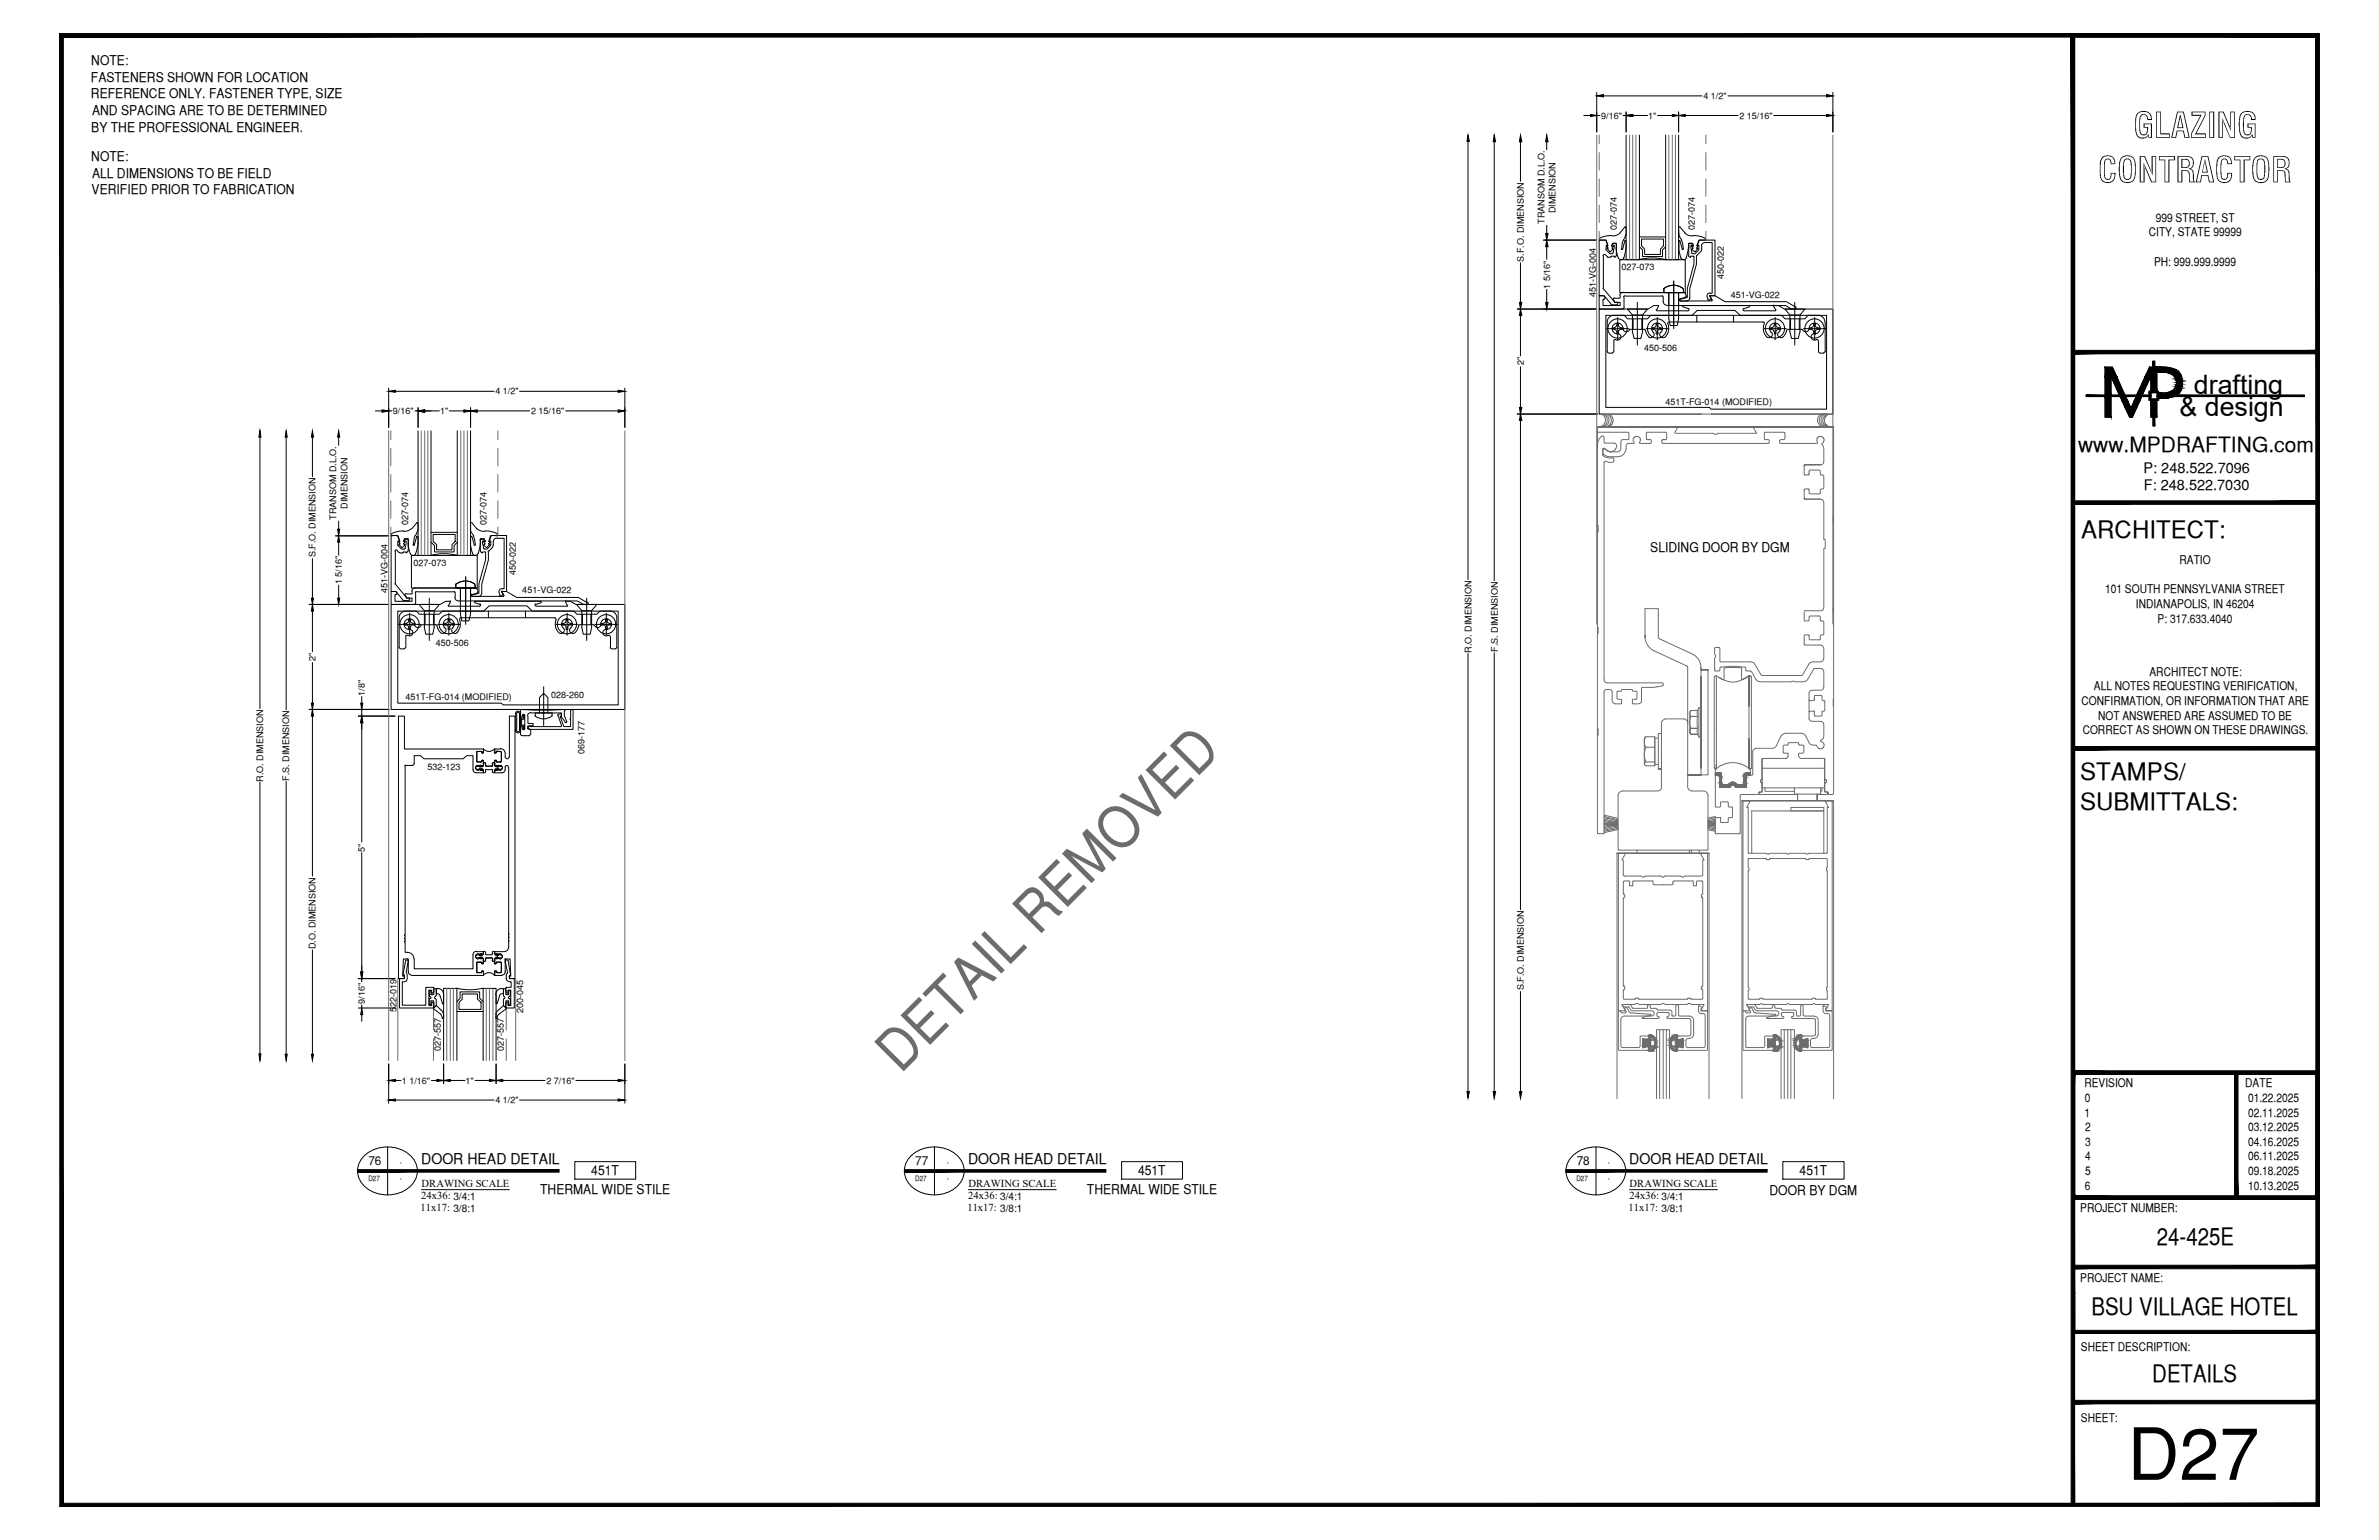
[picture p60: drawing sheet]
<svg xmlns="http://www.w3.org/2000/svg" width="432mm" height="279mm" viewBox="0 0 432 279" stroke-linecap="round" stroke-linejoin="round" font-family="sans-serif">
<defs><g id="words">
<text font-size="13.1" x="386.1" y="268.5">D27</text>
<text font-size="10.4" fill="#6c6c6c" x="163.4" y="194.9" transform="rotate(-45 163.4 194.9)">DETAIL REMOVED</text>
<g font-size="6.3">
<text x="387.2" y="25">GLAZING</text>
<text x="380.8" y="33.1">CONTRACTOR</text>
</g>
<g font-size="4.9">
<text x="398.2" y="71.5">drafting</text>
<text x="395.6" y="75.5">&amp; design</text>
</g>
<g font-size="4.4">
<text x="377.8" y="97.5">ARCHITECT:</text>
<text x="377.6" y="141.5">STAMPS/</text>
<text x="377.6" y="146.9">SUBMITTALS:</text>
<text x="391.5" y="225.8">24-425E</text>
<text x="379.6" y="238.5">BSU VILLAGE HOTEL</text>
<text x="390.7" y="250.7">DETAILS</text>
</g>
<text font-size="3.8" x="377.2" y="82">www.MPDRAFTING.com</text>
<g font-size="2.7">
<text x="76.5" y="211.3">DOOR HEAD DETAIL</text>
<text x="175.7" y="211.3">DOOR HEAD DETAIL</text>
<text x="295.7" y="211.3">DOOR HEAD DETAIL</text>
</g>
<g font-size="2.6">
<text x="389.1" y="85.8">P: 248.522.7096</text>
<text x="389.1" y="89">F: 248.522.7030</text>
</g>
<g font-size="2.4">
<text x="16.6" y="11.8">NOTE:</text>
<text x="16.5" y="14.9">FASTENERS SHOWN FOR LOCATION</text>
<text x="16.5" y="17.8">REFERENCE ONLY. FASTENER TYPE, SIZE</text>
<text x="16.6" y="23.9">BY THE PROFESSIONAL ENGINEER.</text>
<text x="16.7" y="20.8">AND SPACING ARE TO BE DETERMINED</text>
<text x="16.6" y="29.2">NOTE:</text>
<text x="16.6" y="35.2">VERIFIED PRIOR TO FABRICATION</text>
<text x="16.7" y="32.3">ALL DIMENSIONS TO BE FIELD</text>
<text x="299.5" y="100.1">SLIDING DOOR BY DGM</text>
<text x="107.3" y="213.2">451T</text>
<text x="206.6" y="213.2">451T</text>
<text x="326.6" y="213.2">451T</text>
<text x="98" y="216.5">THERMAL WIDE STILE</text>
<text x="197.3" y="216.5">THERMAL WIDE STILE</text>
<text x="321.2" y="216.9">DOOR BY DGM</text>
</g>
<g font-size="2.2">
<text x="391.3" y="40.2">999 STREET, ST</text>
<text x="390" y="42.9">CITY, STATE 99999</text>
<text x="391" y="48.2">PH: 999.999.9999</text>
<text x="382.1" y="107.6">101 SOUTH PENNSYLVANIA STREET</text>
<text x="395.6" y="102.3">RATIO</text>
<text x="387.7" y="110.3">INDIANAPOLIS, IN 46204</text>
<text x="391.6" y="113">P: 317.633.4040</text>
<text x="380" y="125.2">ALL NOTES REQUESTING VERIFICATION,</text>
<text x="390.1" y="122.6">ARCHITECT NOTE:</text>
<text x="377.8" y="127.9">CONFIRMATION, OR INFORMATION THAT ARE</text>
<text x="380.8" y="130.6">NOT ANSWERED ARE ASSUMED TO BE</text>
<text x="378" y="133.2">CORRECT AS SHOWN ON THESE DRAWINGS.</text>
<text x="378.3" y="197.3">REVISION</text>
<text x="407.5" y="197.3">DATE</text>
<text x="378.3" y="202.6">1</text>
<text x="378.4" y="200">0</text>
<text x="408" y="200">01.22.2025</text>
<text x="408" y="202.6">02.11.2025</text>
<text x="378.5" y="205.2">2</text>
<text x="378.5" y="207.9">3</text>
<text x="408" y="205.2">03.12.2025</text>
<text x="408" y="207.9">04.16.2025</text>
<text x="66.9" y="211.4">76</text>
<text x="166.1" y="211.4">77</text>
<text x="286.2" y="211.4">78</text>
<text x="378.4" y="215.8">6</text>
<text x="378.5" y="210.5">4</text>
<text x="378.5" y="213.2">5</text>
<text x="408" y="210.5">06.11.2025</text>
<text x="408" y="213.2">09.18.2025</text>
<text x="408" y="215.8">10.13.2025</text>
<text x="377.6" y="219.9">PROJECT NUMBER:</text>
<text x="377.6" y="232.5">PROJECT NAME:</text>
<text x="377.7" y="245.2">SHEET DESCRIPTION:</text>
<text x="377.7" y="257.9">SHEET:</text>
</g>
<g font-size="1.9">
<text x="76.5" y="215.4">DRAWING SCALE</text>
<text x="175.8" y="215.4">DRAWING SCALE</text>
<text x="295.8" y="215.4">DRAWING SCALE</text>
<text x="76.3" y="219.8">11x17: 3/8:1</text>
<text x="76.5" y="217.6">24x36: 3/4:1</text>
<text x="175.6" y="219.8">11x17: 3/8:1</text>
<text x="175.7" y="217.6">24x36: 3/4:1</text>
<text x="295.6" y="219.8">11x17: 3/8:1</text>
<text x="295.8" y="217.6">24x36: 3/4:1</text>
</g>
<g font-size="1.6">
<text x="309.2" y="18">4 1/2&quot;</text>
<text x="290.6" y="21.5">9/16&quot;</text>
<text x="299.1" y="21.5">1&quot;</text>
<text x="315.7" y="21.5">2 15/16&quot;</text>
<text x="280.4" y="40.6" transform="rotate(-90 280.4 40.6)">TRANSOM D.L.O.</text>
<text x="282.3" y="38.7" transform="rotate(-90 282.3 38.7)">DIMENSION</text>
<text x="293.4" y="41.7" transform="rotate(-90 293.4 41.7)">027-074</text>
<text x="307.6" y="41.7" transform="rotate(-90 307.6 41.7)">027-074</text>
<text x="276.6" y="47.5" transform="rotate(-90 276.6 47.5)">S.F.O. DIMENSION</text>
<text x="281.4" y="52.4" transform="rotate(-90 281.4 52.4)">1 5/16&quot;</text>
<text x="289.6" y="53.8" transform="rotate(-90 289.6 53.8)">451-VG-004</text>
<text x="294.3" y="49">027-073</text>
<text x="312.9" y="50.7" transform="rotate(-90 312.9 50.7)">450-022</text>
<text x="314.1" y="54">451-VG-022</text>
<text x="298.4" y="63.6">450-506</text>
<text x="89.9" y="71.6">4 1/2&quot;</text>
<text x="276.6" y="66.3" transform="rotate(-90 276.6 66.3)">2&quot;</text>
<text x="71.3" y="75.1">9/16&quot;</text>
<text x="79.9" y="75.2">1&quot;</text>
<text x="96.4" y="75.1">2 15/16&quot;</text>
<text x="302.3" y="73.4">451T-FG-014 (MODIFIED)</text>
<text x="61" y="94.3" transform="rotate(-90 61 94.3)">TRANSOM D.L.O.</text>
<text x="63.1" y="92.3" transform="rotate(-90 63.1 92.3)">DIMENSION</text>
<text x="74.1" y="95.2" transform="rotate(-90 74.1 95.2)">027-074</text>
<text x="88.3" y="95.2" transform="rotate(-90 88.3 95.2)">027-074</text>
<text x="57.3" y="101.1" transform="rotate(-90 57.3 101.1)">S.F.O. DIMENSION</text>
<text x="62" y="106" transform="rotate(-90 62 106)">1 5/16&quot;</text>
<text x="70.4" y="107.5" transform="rotate(-90 70.4 107.5)">451-VG-004</text>
<text x="75.1" y="102.6">027-073</text>
<text x="93.6" y="104.3" transform="rotate(-90 93.6 104.3)">450-022</text>
<text x="94.8" y="107.6">451-VG-022</text>
<text x="57.3" y="120" transform="rotate(-90 57.3 120)">2&quot;</text>
<text x="79.1" y="117.3">450-506</text>
<text x="267.1" y="118.4" transform="rotate(-90 267.1 118.4)">R.O. DIMENSION</text>
<text x="271.8" y="118.2" transform="rotate(-90 271.8 118.2)">F.S. DIMENSION</text>
<text x="66.2" y="126.2" transform="rotate(-90 66.2 126.2)">1/8&quot;</text>
<text x="73.6" y="127.1">451T-FG-014 (MODIFIED)</text>
<text x="100" y="126.6">028-260</text>
<text x="106.1" y="136.7" transform="rotate(-90 106.1 136.7)">069-177</text>
<text x="47.8" y="141.8" transform="rotate(-90 47.8 141.8)">R.O. DIMENSION</text>
<text x="52.5" y="141.7" transform="rotate(-90 52.5 141.7)">F.S. DIMENSION</text>
<text x="77.6" y="139.7">532-123</text>
<text x="66.2" y="154.5" transform="rotate(-90 66.2 154.5)">5&quot;</text>
<text x="57.3" y="172.2" transform="rotate(-90 57.3 172.2)">D.O. DIMENSION</text>
<text x="276.6" y="179.6" transform="rotate(-90 276.6 179.6)">S.F.O. DIMENSION</text>
<text x="66.2" y="182.1" transform="rotate(-90 66.2 182.1)">9/16&quot;</text>
<text x="71.9" y="183.6" transform="rotate(-90 71.9 183.6)">522-019</text>
<text x="94.9" y="183.7" transform="rotate(-90 94.9 183.7)">200-045</text>
<text x="80" y="190.6" transform="rotate(-90 80 190.6)">027-557</text>
<text x="91.4" y="190.6" transform="rotate(-90 91.4 190.6)">027-557</text>
<text x="73" y="196.6">1 1/16&quot;</text>
<text x="84.5" y="196.6">1&quot;</text>
<text x="99.2" y="196.6">2 7/16&quot;</text>
<text x="89.9" y="200.2">4 1/2&quot;</text>
</g>
<g font-size="1.3">
<text x="66.9" y="214.3">D27</text>
<text x="72.6" y="211.4">-</text>
<text x="72.6" y="214.3">-</text>
<text x="166.1" y="214.3">D27</text>
<text x="171.8" y="211.4">-</text>
<text x="171.8" y="214.3">-</text>
<text x="286.1" y="214.3">D27</text>
<text x="291.8" y="211.4">-</text>
<text x="291.8" y="214.3">-</text>
</g>
</g></defs>
<!-- layer: COMPONENTS2 -->
<g fill="none" stroke="#000" stroke-width=".18">
<path d="M291 52.3v.1M291 46.4v5.9M291.1 52.5l2 2.4h.4M291.3 54l-.1 .3h-.2v1.1h3.1v-.5h-1l-.2-.5M291.3 46.2a.22 .22 0 0 0-.2 0 .22 .22 0 0 0-.1 .2M291.3 54l-.2-.3h-.8v2.4h4.3M291.4 46.2l.4 .4M291.5 45.2v.1M291.5 45.2v-.7h.3l-.3-.9h-1.2v10.1h.8l1.4 1.5M291.6 45.4l.6 .6h.4l.2-.1M291.7 46.6l.2 .1M292.4 55.2l1.1 .1"/>
<path d="M292.7 44.4v.1h.3l-.2 1.3M292.9 44.1l-.2 .3M292.9 44.2h.3M293 54l-.2 .1v.3M293.1 44.1l.3 .3M293.4 44.4v2M293.4 46.3l-.3 .4v-.2h-.7v.2h-.5M293.5 54.8l.1 .1M293.6 55.2l-.1 .1M293.6 54.9v.3M294.1 53.7v.4h-1M294.6 53a.6 .6 0 0 0-.6 .6"/>
<path d="M294.6 53.1h9.1l.1 .1 .1-.1h1.5M294.8 53.9v1.9l-.3 .3M294.9 53.7l-.2 .2M295 53.7h6.7M301.7 53.7l.2 .2M301.9 53.9v.8a.67 .67 0 0 0 .6 .7M305 54.2l-.2 .2 .2 .2-.1-.1 .1-.2M305.1 54.6h5.6M305.4 53a.6 .6 0 0 1 .6 .6M305.9 53.9l-.9 .3M306 53.8h-.1M306.1 53.7v.1"/>
<path d="M306.5 46.3v.2l.3 .2M306.5 44.4v2M306.7 44.1l-.2 .3M306.7 44.2h.3M306.8 46.7v-.2h.7v1.4l-1.2 4.4v1.7l-1.3 .3M306.9 44.1l.2 .3M307 45.9l.2 .1M307.1 44.4v.1h-.2l.2 1.3M307.9 46.5v1.4l-1.2 4.5v1.7l-.2 .4h-.3M308.3 45.3l.1-.8h-.3l.3-.9h2.9v10.1h-1l.3 .4M308.3 45.4l-.6 .6h-.4M308.6 45.7l-.7 .8"/>
<path d="M308.9 44.7l-.1 .7-.1 .3M309.5 44a.67 .67 0 0 0-.7 .7M309.5 44h1.3v9.2h-.4M309.9 53.9l.2 .5M310.3 53.7l.5 .8M310.4 53.1l-.5 .3-.1 .5M310.4 53.7h.1M310.4 53.7h.9l1.8 1h11.1l1.7 1 .1 .2-.2 .2h-.6l-1.1-.7h-21.5M310.6 54.1v.1M310.6 54.2l-.4 .3-.2-.2M310.8 54.4l-.1 .1M72.1 99.8a.22 .22 0 0 0-.3 0 .22 .22 0 0 0-.1 .2"/>
<path d="M72.1 99.9l.4 .4M72.2 98.9v-.7h.3l-.4-1h-1.1v10.1h.9l1.3 1.6 1 .1M72.2 98.8l.7 .8h.4l.2-.1M73.5 98v.2h.2l-.2 1.3M73.6 97.8l-.2 .2M73.7 97.9h.2M73.9 97.8l.2 .2M74 99.9l-.1 .3-.2 .1M74.1 98v1.9M87.2 99.9l.2 .3 .1 .1M87.2 98v1.9M87.3 97.8l-.2 .2"/>
<path d="M87.4 97.9h.3M87.7 97.8l.2 .2M87.8 99.5l.2 .1M87.9 98v.2h-.3l.2 1.3M88.6 100v.1M89 99l-.6 .6h-.4M89 98.8v.2M89.1 98.9v-.7h-.3l.4-1h2.7v10.1h-.9l.3 .5M89.3 99.4l-.6 .6M89.5 98.8l-.2 .6M90.2 97.6a.67 .67 0 0 0-.7 .7v.6M90.2 97.7h1.3v9.1h-.4"/>
<path d="M71.7 105.9v.1M71.8 100v5.9M71.8 106l2.1 2.5h.3M71.9 107.9h-.2v1.2h3.1v-.6h-.9l-.3-.5M72 107.6l-.1-.3h-.9v2.4h4.2l.2-.3M72 107.6v.2l-.1 .1M72.5 100.2l.1 .1M72.6 100.3h.6v-.2h.5v.2M73.7 107.7l-.2 .1v.2M74.2 108.5l.1 .1M74.3 108.8l-.1 .1M74.4 108.6v.2"/>
<path d="M74.8 107.3v.5h-1.1M75.3 106.7a.6 .6 0 0 0-.6 .6M75.4 106.7h8.9l.2 .2 .1-.2h1.6M75.4 107.6v1.9M75.6 107.3l-.2 .2M75.6 107.4h6.8M82.4 107.3l.2 .2M82.5 108.4a.67 .67 0 0 0 .7 .6M82.6 107.6v.8M83.2 109h21.6l1.1 .7 .8-.1-.1-.4M85.8 108.2h5.6M86.1 106.7a.6 .6 0 0 1 .6 .6"/>
<path d="M86.7 107.4l-.1 .1M86.7 107.6l-1 .3-.1 .2 .2 .1-.3-.2 .2-.2M86.7 107.3v.1M87.4 107.7l-.3 .4-.2 .1M87.6 100.3v-.2h.5v1.4l-1.2 4.4v1.7l-1.2 .3M88.6 100.1v1.5l-1.2 4.4v1.8M90.6 107.6l.1 .4M91.1 107.4l.4 .7M91.1 106.8l-.5 .2v.5M91.1 107.4h.1M91.1 107.3h.8l1.9 1.1h11.2l1.6 .9M91.2 107.7v.2"/>
<path d="M91.2 107.9l-.2 .2-.3-.1M91.4 108.1l-.1 .1M94.5 130v-1.3l2.4 .1 5.5-.1 .2 .2a2.4 2.4 0 0 0 .2 2.1h-.2M94.5 133.2l.3 .3h1.2M94.5 130l.1 .1 .2-.1M94.8 129.8l.2-.2 .2 .2M94.8 132.2l.2 .2 .2-.2M94.8 132.2v-.3h-.3v1.3M94.8 129.9v.1M95.2 129.9v2.3M95.8 132.1l.1 .2M95.8 129.9v1.4h1v.3l-.9 .1"/>
<path d="M95.8 131.9v.2M95.9 131.7l-.1 .2M95.9 132.3h.4v.9M96.3 133.2l-.3 .3M96.4 129.3a.6 .6 0 0 0-.6 .6M96.4 129.3h2.1M98.4 129.3l.2-.1 .3 .1M98.9 129.3h3v.7M101.3 129.8l.6 1.8M101.7 129.5l.2 .2-.2 .4M101.7 129.5l-.4 .1-.1 .2M101.7 130.1l.6 1.7"/>
<path d="M101.9 130l.7 1M101.9 131.6l-.1 .2h-5.7l-.3 .2 .2 .3M102.3 131.7l.2 .1M102.5 131.8h1.1v-1.2l-.2-.1 .2-.1v-1.6l.4-.1v3.6h-7.9M73.7 174.2h.4l-.4 2.3a1.36 1.36 0 0 1 0 1.6h-.7v4.3h4.3v-3.3h1.4v1l-.3 .1v-.6h-.5v2.8h.5v-.5h.3v1h-6.2v-5.4h.9v-.6h-.2v-.1zM91.7 174.2v.4M91.8 174.6h.1M91.8 174.2h.1M91.8 174.2h.4l.4 2.6v.2h-.1v.5h.8M91.8 174.7l.3 1.8M91.8 179.9l.3 .2M91.9 177v.5"/>
<path d="M91.9 177.5l.1 .3 .4 .3M92.1 176.5l-.2 .4M92.5 178.1h.3v1h-1v.8M93.3 177.5v5.4h-1.4M78.7 182.9h.1M91.8 182.1v.8M92.1 181.8l-.3 .3M92.1 180.2l.1-.6h.5v2.8h-.5l-.1-.5"/>
</g>
<!-- layer: COMPONENTS -->
<g fill="none" stroke="#000" stroke-width=".18">
<path d="M291.5 57.2h15.6l.9-.9h6.9l.9 .9h15.7v17h-20.9l-.3-.3h-18.8zM300.6 56.2l.1 .1M300.7 56.4h5.7M301.1 55.5l-.4 .8M301.1 55.4h-.9l-1.1 .7h-8.8v19h18.5M305.5 55.4l-.1 .2M305.5 55.4h12M305.5 55.7l1 .3M306.4 56l.2 .2-.2 .2M316.5 56l-.1 .2 .2 .2h5.7M317.5 55.4v.2M317.5 55.7l-1 .3"/>
<path d="M321.9 55.5l.4 .8M321.9 55.4h.9l1 .7h8.9v19h-22.1M321.9 55.5h.1M322.3 56.2l-.1 .1M72.2 110.9h15.6l1-1h6.8l1 1h15.6v17h-20.9l-.3-.3h-18.8zM81.4 109.8v.2h5.7M81.7 109.1h-.8l-1 .6h-8.9v19h42.4v-19h-8.9l-1-.6h-.8M81.7 109.2h.1M81.8 109.2l-.4 .7M86.2 109.3l.9 .4M86.2 109.3l-.1-.1 .1-.1h11.9l.1 .2M87.1 109.5l.1 .3-.2 .2"/>
<path d="M98.2 109.3l-.9 .4M102.6 109.2l.3 .8h-5.6l-.2-.2 .1-.3M102.7 109.2h.1M73.5 139v30.6M73.6 138.8l-.1 .2M73.7 138.9h1.2M75.1 138.6l-.3 .3M75.2 138.6v-1.5h1.1l.7 .6h7.1l.6-.6h1.2v2.5a.6 .6 0 0 0 .6 .6M86.5 138.1l.1 .1M86.6 136.5v1.6M86.6 138.8a.48 .48 0 0 0-.3 .5 .48 .48 0 0 0 .3 .4M86.6 136.3l-.1 .2"/>
<path d="M86.6 139a.29 .29 0 0 0-.2 .3 .29 .29 0 0 0 .2 .3M86.7 139.8h.2v-.2l.7 .2v-.2l.2 .2v.4h-1.3M86.7 138.9h.2v.1l.7-.1v.1l.2-.2v-.7v.8M86.7 136.3h.6M86.7 138.2h.6M86.7 139.1h.2M86.8 139l.2 .1M87 139.5l-.3 .1M87.1 139.5h.4M87.1 139.1h.4M87.1 139.6h.1M87.1 139.6l.2 .1"/>
<path d="M87.1 139h.1M87.1 139v.1h.3M87.3 136.3l.3 .4 .2-.2M87.3 139.5h.1M87.3 139.5h-.2v.1M87.3 139.6h.1M87.3 139.8h.1M87.4 139.5l.1 .1-.1 .1M87.4 138.9l.1 .1-.1 .1M87.4 138.9l-.3 .1M87.5 139.4v.1M87.5 138.1h.1"/>
<path d="M87.5 136.5h.1M87.5 139v.1M87.6 139.5l.1 .2M87.7 138.6l.2-.2 .2 .2M87.7 140l.2 .2 .2-.2M87.7 135.9a1.3 1.3 0 0 0 2.1 0M87.8 138.1l-.2-.2-.3 .3M87.8 135.9v.6v-.6h-14.4v-6h-1.1v47.6h1.1v-.4h-.3l.1-3.1h.8M87.8 139.8v.2M87.8 138.9l-.2 .2M87.8 138.8l-.1 .1M88.1 138.6v.3"/>
<path d="M88.1 139.7v.3M88.1 138.9l.1 .1M88.2 139.6l-.1 .1M88.3 139h1M88.3 139.6h1M89.2 139.6l.1 .1M89.3 138.6l.3-.2 .2 .2M89.3 140l.3 .2 .2-.2M89.3 138.9l-.1 .1M89.4 138.6v.3M89.4 139.7v.3M89.7 138.1l.2-.2 .3 .3"/>
<path d="M89.7 138.8l.1 .1M89.8 139.7h-.1M89.8 138.9v-.8v.7l.2 .2v-.1h.4l.1 .1 .4-.1M89.8 135.9v.6v-.6h1.1M89.8 139.8v.2M89.8 138.9l.2 .2M89.9 139l.1 .1M90 139.5l-.2 .2M90 139.4l-.1 .1M90 139.5h.5M90 139.1h.5M90.1 138.1h.1"/>
<path d="M90.1 136.5h.1M90.1 139.8h.1M90.1 139.5l-.1 .1 .1 .1M90.2 139.6h.1M90.2 138.9l.2 .1M90.2 136.3l-.3 .4-.2-.2M90.2 136.3h.1M90.2 139.5h.3l-.1 .1M90.2 139.1h.1M90.2 138.9l-.2 .1 .3 .1M90.2 136.3h.7M90.2 138.2h.7"/>
<path d="M90.3 139.1h.1M90.4 139.6l-.2 .1M90.4 139h.1M90.4 139.6h.1M90.4 139l.1 .1h-.2M90.5 139.5l.4 .1M90.6 139l-.1 .1M90.7 139.1h.2M90.8 136.3l.2 .2M90.8 135.8a.86 .86 0 0 1 .9 .9M90.8 138.8a.48 .48 0 0 1 .4 .5 .48 .48 0 0 1-.4 .4M90.9 139.8h-.2v-.2l-.7 .2v-.2l-.2 .2v.4h1.3"/>
<path d="M90.9 139a.29 .29 0 0 1 .3 .3 .29 .29 0 0 1-.3 .3M91 136.5v1.6M91 138.1l-.2 .1M91.7 139.2a.75 .75 0 0 1-.6 1M91.7 136.7v.7M91.7 137.3a.35 .35 0 0 0 .3 .4 .35 .35 0 0 0 .4-.4M91.7 139.2a.29 .29 0 0 1 .3-.3 .29 .29 0 0 1 .3 .3M92.3 139.2v30.3M92.5 137.4v-7.5h1v47.6h-1v-.4h.2l-.1-3.1h-.8M73.5 170.2l-.1 .1 .1 .1M73.5 169.6l-.1 .1 .1 .1M73.5 170.8h-.1l.1 .1"/>
<path d="M73.5 171v1.8a1.26 1.26 0 0 1 1.6 1.2M73.5 169.8v.4M73.5 170.4v.4M73.9 173.9l.2 .2M74.1 176.3a.6 .6 0 0 0 .6 .6M74.1 174.1v2.2M74.7 177h13.1v-.7v.7M85.9 173.2v2.6h-10.7v-1.8M86.5 172.6a.6 .6 0 0 0-.6 .6M86.5 172.7h1.3v.3l-.2 .2h-.7v-.2h-.2M86.5 176.3l.1 .2M86.6 174.8v1.5"/>
<path d="M86.6 173.1a.48 .48 0 0 0-.3 .4 .48 .48 0 0 0 .3 .5M86.6 174.6l-.1 .1M86.6 173.2a.29 .29 0 0 0-.2 .3 .29 .29 0 0 0 .2 .3M86.7 173.2l.3 .1M86.7 176.5h.6M86.7 174.6h.6M87 173.7l-.3 .1M87.1 173.4h.4M87.1 173.7h.4M87.1 173.8h.1M87.1 173.2h.1M87.1 173.8l.3 .1"/>
<path d="M87.1 173.2v.2l.2-.1M87.1 173.8v.1M87.3 174.6l.3 .3 .2-.2M87.3 173l-.2 .1M87.3 173.3h.1M87.3 173.4h.1M87.3 173.7h.1M87.3 173.1h.1M87.4 173.7l.1 .1-.1 .1M87.4 173l.1 .1-.1 .1M87.4 173.7l-.3 .1M87.5 173.7h.1"/>
<path d="M87.5 174.8h.1M87.5 176.3h.1M87.5 173.3h.1M87.6 173.7l.2 .2M87.7 174.2l.2 .2 .2-.2M87.7 172.8l.2-.2 .2 .2M87.7 173.9l.1 .9v-.7l-.2-.2h-.7v.1h-.2M87.7 176.9a1.3 1.3 0 0 1 2.1 0M87.8 176.3l-.2-.2-.3 .4M87.8 172.8l-.1 .3M87.8 173.1l-.2 .2M88.1 172.8v.3"/>
<path d="M88.1 173.9v.3M88.1 173.1l.1 .1M88.2 173.8l-.1 .1M88.3 173.8h1M88.3 173.2h1M89.2 173.8l.1 .1M89.3 174.2l.3 .2 .2-.2M89.3 172.8l.3-.2 .2 .2M89.3 173.1l-.1 .1M89.4 172.8v.3M89.4 173.9v.3M89.7 176.3l.2-.2 .3 .4"/>
<path d="M89.7 173l.1 .1M89.8 173.9l-.1 .1M89.8 177v-.7v.7h1.3M89.8 174v.8v-.7l.2-.2h.7v.1h.2M89.8 172.8v.2M89.8 173.1l.2 .2M89.9 173.3h.1M90 173.7l-.2 .2M90 173.7h-.1M90 173.4h.5M90 173.7h.5M90.1 174.8h.1"/>
<path d="M90.1 176.3h.1M90.1 173.1h.1M90.1 173l-.1 .1 .1 .1M90.2 173l.2 .1M90.2 174.6l-.3 .3-.2-.2M90.2 176.5h.1M90.2 173.4h.1M90.2 173.7h.1M90.2 176.5h.7M90.2 174.6h.7M90.3 173.7l-.3 .1 .2 .1M90.3 173.7h.2l-.1 .2"/>
<path d="M90.3 173.7h.1M90.4 173.2h.1M90.4 173.8l-.2 .1M90.4 173.8h.1M90.4 173.2l.1 .2-.3-.1M90.5 173.7l.4 .1M90.8 174.6l.2 .1M90.8 173.1a.48 .48 0 0 1 .4 .4 .48 .48 0 0 1-.4 .5M90.9 173.2a.29 .29 0 0 1 .3 .3 .29 .29 0 0 1-.3 .3M90.9 173.2l-.4 .1M91 174.8v1.5M91 176.3l-.2 .2"/>
<path d="M91.7 176.3a.6 .6 0 0 1-.6 .6M91.7 172.7h-1.9v.3l.2 .2h.7v-.2h.2M91.7 174.1v2.2M91.8 173.9l-.2 .2M92.3 172a.6 .6 0 0 1-.6 .6M92.3 170.6l.1 .1-.1 .1M92.3 170l.1 .1-.1 .1M92.3 169.4l.1 .1-.1 .1M92.3 169.7v.4M92.3 170.2v.4M92.3 170.8v1.2"/>
</g>
<!-- layer: R-SWTS-DET2 -->
<path d="M296.3 57.1h1.8v3.1l-.3 1.2h-1.2l-.3-1.2zM296.3 57.1l-.9-1h3.6l-.9 1M324.9 57.1h1.8v3.1l-.3 1.2h-1.2l-.3-1.2zM324.9 57.1l-.9-1h3.6l-.9 1M77 110.8h1.8v3.1l-.3 1.2h-1.2l-.3-1.2zM77 110.8l-.9-1.1h3.7l-1 1.1M105.6 110.8h1.8v3.1l-.3 1.2h-1.2l-.3-1.2zM105.6 110.8l-1-1.1h3.7l-.9 1.1" fill="none" stroke="#000" stroke-width=".18"/>
<!-- layer: CENTER -->
<g fill="none" stroke="#000" stroke-width=".18">
<path d="M291.6 59.6h4.1M293.6 57.6v4.1M297.2 54.9v7.7M298.8 59.6h4M300.8 57.6v4.1M303.8 51v8.6M320.2 59.6h4M322.2 57.6v4.1M325.8 54.9v7.7M327.3 59.6h4.1M329.4 57.6v4.1M72.3 113.3h4.1"/>
<path d="M74.4 111.3v4M77.9 108.5v7.7M79.4 113.3h4.1M81.5 111.3v4M84.5 104.6v8.7M100.9 113.3h4.1M102.9 111.3v4M106.5 108.5v7.7M108 113.3h4.1M110 111.3v4M98.7 124.6v7"/>
</g>
<!-- layer: FASTENERS -->
<g fill="none" stroke="#000" stroke-width=".18">
<path d="M293 59.8l.4 .2v.2M293 59.5h-.3v.3h.3M293.4 59l-.2 .4h-.2M293.5 59v-.3h.3v.3M293.8 59l.2 .4h.2M294.2 59.8l-.4 .2v.2M294.3 59.5h.3v.3h-.3M295.7 59.9l.2-.1h2.5l.2 .1M295.7 59.9a.6 .6 0 0 1-.7 .3 .6 .6 0 0 1-.4-.6 .98 .98 0 0 0-1-1 .98 .98 0 0 0-1 1 .98 .98 0 0 0 1 1M298.7 59.9l.2 .7 .4 .5M300.1 59.8l.4 .2 .1 .2M300.2 59.5h-.4v.3h.4"/>
<path d="M300.6 59v-.3h.3v.3M300.6 59l-.2 .4h-.3M300.9 59v.2l.4 .2M301.3 59.8l-.4 .2v.2M301.4 59.5h.4v.3h-.4M302 52.5v.6h3.6v-.6M302.7 58.7a2.13 2.13 0 0 1-.4 2.4M302.9 53.1v4.7l.2 1.3h1.3l.3-1.3v-4.7M302.9 58.4l-.2 .1v.2M303 58.4h17M305.4 52.4l.1 .1M305.5 52.3a2.67 2.67 0 0 0-3.6 .2"/>
<path d="M320 58.4l.2 .1v.2M320.2 58.7a2.13 2.13 0 0 0 .5 2.4M321.5 59.8h.3l.2 .4M321.6 59.5h-.4v.3h.4M322 59l-.2 .4h-.3M322.1 59v-.3h.2v.3M322.3 59l.3 .4h.2M322.8 59.8l-.4 .2-.1 .2M322.8 59.5h.4v.3h-.4M324.3 59.9l-.2 .7-.4 .5M327 59.8l.2 .1M327 59.8h-2.5l-.2 .1"/>
<path d="M327.2 59.9a.6 .6 0 0 0 .7 .3 .6 .6 0 0 0 .5-.6 .98 .98 0 0 1 .9-1 .98 .98 0 0 1 1 1 .98 .98 0 0 1-1 1M328.7 59.8l.4 .2 .1 .2M328.7 59.5h-.3v.3h.3M329.2 59v-.3h.3v.3M329.2 59l-.3 .4h-.2M329.4 59l.1 .2 .4 .2M329.9 59.5h.4v.3h-.6l-.3 .4M330 57.2a1.17 1.17 0 0 1 1.2 1.2M330.1 57.2h-1.9l-.6 .6h-3.6l-.6-.6h-23.8l-.6 .6h-3.6l-.6-.6h-1.9a1.18 1.18 0 0 0-1.2 1.2v5.4l.2 .2M331.3 58.4v5.4M292 64.1h.7M292.9 63.8l-.3 .2"/>
<path d="M292.9 61.8v2M293.5 60.3v.3h.3v-.3M293.6 60.5a.62 .62 0 0 1 .5 .9 .62 .62 0 0 1-.9 .2l-.3 .2M300.1 60.2a.6 .6 0 0 1 0 .9 .6 .6 0 0 1-.9 0M300.1 60.3a.98 .98 0 0 1 0-1.4 .98 .98 0 0 1 1.4 0 .98 .98 0 0 1 0 1.4M300.6 60.3v.3h.3v-.3M301.4 60.2a.6 .6 0 0 0 0 .9 .6 .6 0 0 0 .9 0M321.5 60.3a.98 .98 0 0 1 0-1.4 .98 .98 0 0 1 1.4 0 .98 .98 0 0 1 0 1.4M321.5 60.2a.6 .6 0 0 1 0 .9 .6 .6 0 0 1-.8 0M322.1 60.3v.3h.2v-.3M322.8 60.2a.6 .6 0 0 0 0 .9 .6 .6 0 0 0 .9 0M329.2 60.3v.3h.3v-.3"/>
<path d="M329.3 60.5a.6 .6 0 0 0-.5 .8 .6 .6 0 0 0 .9 .3M329.7 61.6h.2l.1 .2M330.1 61.8v2l.2 .2M330.3 64.1h.7M331.2 63.8l-.2 .2M72.5 117.4l.2 .3M72.5 112.1v5.4M72.7 117.7h.7M73.6 117.4l-.2 .3M73.7 115.5v2M73.7 113.3l.2 .1 .3 .4M73.7 113.1h-.3v.3h.3"/>
<path d="M73.9 115.3h-.2l-.1 .2M74.2 112.6l-.3 .4-.2 .1M74.2 112.6v-.3h.3v.3M74.2 113.9v.3h.3v-.3M74.3 114.2a.6 .6 0 0 1 .6 .8 .6 .6 0 0 1-.9 .3M74.5 112.6l.1 .3 .4 .2M75 113.3l-.4 .3-.1 .2M75 113.1h.3v.3h-.3M75.2 113.3a.63 .63 0 0 0 .6 .6 .63 .63 0 0 0 .7-.5l.1-.1M75.3 113.3a.98 .98 0 0 0-1-1 .98 .98 0 0 0-1 1 .98 .98 0 0 0 1 .9M76.6 113.3h2.5M79.1 113.3l.2 .2"/>
<path d="M79.3 113.6l.2 .6a.75 .75 0 0 0 .6 .7 .75 .75 0 0 0 .8-.3l-.1-.7M80.7 113.9a.98 .98 0 0 1 0-1.3 .98 .98 0 0 1 1.4 0 .98 .98 0 0 1 0 1.3M80.9 113.3l.2 .1 .2 .4M80.9 113.1h-.4v.3h.4M81.3 112.6v-.3h.4v.3M81.3 113.9v.3h.4v-.3M81.3 112.6l-.2 .4-.2 .1M81.6 112.6l.2 .4 .6 .1v.3h-.3M82.1 113.3l-.4 .3-.1 .2M82.2 113.9a.6 .6 0 0 0 0 .9 .6 .6 0 0 0 .8 0M82.7 106.2v.5h3.5v-.5M82.8 106l-.1 .1"/>
<path d="M82.8 106a2.83 2.83 0 0 1 3.4 0M83.4 112.4a2.13 2.13 0 0 1-.5 2.4M83.5 112.4v-.2l.2-.1h17l.2 .1v.2M83.6 106.7v4.7l.2 1.2h1.3l.3-1.2v-4.7M86.1 106l.1 .1M101 112.4a1.88 1.88 0 0 0 .8 2.5 .6 .6 0 0 0 .6-.3 .6 .6 0 0 0-.2-.7M102.2 113.9a.98 .98 0 0 1 0-1.3 .98 .98 0 0 1 1.4 0 .98 .98 0 0 1 0 1.3M102.3 113.3l.4 .3v.2M102.7 112.6a.56 .56 0 0 1-.7 .5v.3h.3M102.7 112.6v-.3h.4v.3M102.7 113.9v.3h.4v-.3M103.1 112.6l.2 .4 .6 .1v.3h-.3"/>
<path d="M103.5 113.3l-.4 .3v.2M105 113.6l-.2 .6a.75 .75 0 0 1-.6 .7 .75 .75 0 0 1-.8-.3l.2-.7M107.8 113.3h-2.5l-.3 .2M109 113.3a.98 .98 0 0 1 1-1 .98 .98 0 0 1 1 1 .98 .98 0 0 1-1 .9M109.1 113.3a.63 .63 0 0 1-.6 .6 .63 .63 0 0 1-.7-.5l-.1-.1M109.4 113.3l.5 .3v.2M109.5 113.1h-.4v.3h.4M109.9 112.6v-.3h.3v.3M109.9 113.9v.3h.3v-.3M109.9 112.6l-.2 .4-.3 .1M110 114.2a.6 .6 0 0 0-.6 .8 .6 .6 0 0 0 1 .3M110.2 112.6v.3l.4 .2"/>
<path d="M110.4 115.3h.2l.1 .2M110.6 113.3l-.4 .3v.2M110.7 113.1h.3v.3h-.3M110.7 117.4l.3 .3M110.8 110.9a1.17 1.17 0 0 1 1.2 1.1M110.8 110.9h-1.9l-.6 .5h-3.6l-.6-.5h-23.8l-.6 .5h-3.6l-.5-.5h-2a1.17 1.17 0 0 0-1.1 1.1M110.8 115.5v2M111 117.7h.8M112 117.4l-.3 .3M112 112.1v5.4M97.1 129.8l.1 .2M97.2 129.9a2.44 2.44 0 0 0 2.9 0"/>
<path d="M97.2 129.9v-.6h3v.6M97.9 129.3v-2.7l.8-.8 .7 .8v2.7M100.2 129.8l-.1 .2"/>
<circle cx="293.6" cy="59.6" r="1.75"/>
<circle cx="300.8" cy="59.6" r="1.75"/>
<circle cx="322.2" cy="59.6" r="1.75"/>
<circle cx="329.3" cy="59.6" r="1.75"/>
<circle cx="74.3" cy="113.3" r="1.75"/>
<circle cx="81.4" cy="113.3" r="1.75"/>
<circle cx="102.9" cy="113.3" r="1.75"/>
<circle cx="110" cy="113.3" r="1.75"/>
</g>
<!-- layer: HIDDEN -->
<path d="M296.4 57.8v2M298 57.8v2M308 57.3v1.1M314.6 57.3v1.1M325 57.8v2M326.6 57.8v2M77.2 111.4v1.9M78.7 111.4v1.9M88.6 110.9v1.2M95.4 110.9v1.2M105.7 111.4v1.9M107.3 111.4v1.9" fill="none" stroke="#000" stroke-width=".18"/>
<!-- layer: GASKETS -->
<g fill="none" stroke="#000" stroke-width=".18">
<path d="M292.5 42.7l-.9 .1-.9 .2-.4 .2v.4h1.2l.3 1h-.2l.3 .4-.2 .1 .5 .6 .6-.5-.3-.2 .4-.4h-.4l.2-.5h.7v.9M293.3 45l.3 1.4a.66 .66 0 0 0 .8 .7l.3-.3M294 47.1h11.9v6h-11.9zM294.3 45.2h.1M294.4 44.1l-.1 1.1M294.6 43.5l-.1 .5M294.9 43.8l-.4 1.5M294.9 43.7h.2M295 43l-.4 .6M295.1 42.6l-.2 .4M295.1 41.3l-.1-.2a3.4 3.4 0 0 1-1.7 1.6l-.8 .1M295.1 43.8v1.6l-.4 1.4"/>
<path d="M295.1 41.3v1.3M304.7 41.3v1.3M304.7 41.3l.1-.1h.1l1 1.1M304.7 45l.4 1.8M304.7 43.8v1.2M304.7 42.6l.5 1M304.9 43.7h-.2M304.9 43.8l.5 1.5M305.1 46.8a.54 .54 0 0 0 .5 .3 .54 .54 0 0 0 .5-.3M305.2 43.5l.1 .5M305.4 44.1l.2 1.1M305.5 45.2h-.2"/>
<path d="M305.8 42.3a1.81 1.81 0 0 0 1.5 .5M306.4 45l-.4 1.8M307.3 42.7l.9 .1 .9 .2 .4 .2 .1 .4h-1.2l-.4 1h.2l-.3 .4 .3 .1-.5 .6-.7-.5 .3-.2-.3-.4h.4l-.2-.5h-.7v.9M71.1 96.9l-.2 .3h1.4l.3 1-.3 .1 .3 .4h-.2l.6 .7 .5-.5-.3-.2 .3-.4-.3-.1 .2-.5h.7v1M73.3 96.3l-1.4 .2-.9 .3M74.7 95.9a1.81 1.81 0 0 1-1.5 .5M75 98.8l.2 .1M75.2 97.7l-.2 1.2M75.3 97.2l-.2 .5M75.6 94.8h.2l.1 .2M75.6 94.9l-.9 1M75.6 97.3l-.4 1.6"/>
<path d="M75.6 97.4h.2M75.7 96.6l-.3 .6M75.8 96.2l-.1 .4M75.9 98.6l-.3 1.5a.65 .65 0 0 1-.6 .7 1.28 1.28 0 0 1-.8-1.4l-.1-.8M75.9 95v1.2M75.9 97.3v1.4M85.4 98.6l.3 1.5a.65 .65 0 0 0 .6 .7 1.28 1.28 0 0 0 .8-1.4l.1-.8M85.4 95v1.2l.2 .4M85.4 97.3v1.4M85.6 97.4h-.2M85.6 96.6l.4 .6M85.6 94.8h-.2l-.1 .2"/>
<path d="M85.7 94.9l.9 1M85.7 97.3l.4 1.6M85.9 97.2l.2 .5M86.1 97.7l.2 1.2M86.2 98.8l-.1 .1M86.5 95.9a1.81 1.81 0 0 0 1.5 .5M88 96.3l1.4 .2 .9 .3M90.2 96.9l.2 .3h-1.4l-.3 1 .3 .1-.4 .4h.3l-.6 .7-.5-.5 .3-.2-.3-.4 .3-.1-.2-.5h-.7v1M74.7 100.8h11.9v5.9h-11.9zM93.5 129.5a.48 .48 0 0 1 .5-.5 .48 .48 0 0 1 .5 .5M93.5 132.5a.48 .48 0 0 0 .5 .5 .48 .48 0 0 0 .5-.5M93.6 129.5v3"/>
<path d="M93.7 129.5a.29 .29 0 0 1 .3-.3 .29 .29 0 0 1 .3 .3M93.7 132.5a.29 .29 0 0 0 .3 .3 .29 .29 0 0 0 .3-.3M93.8 129.5v3M94.3 129.5v3M94.5 129.5v3M94.5 131.6l.1 .1M94.6 130.2l-.1 .1M94.6 131.8h.4v.5M94.9 132.2l.1 .1M95 129.8v.5h-.4M95 129.7l-.1 .1M95.1 129.7h.1"/>
<path d="M95.1 131.5l.1 .1M95.1 129.7l.1 .7M95.1 130.5h-.4v1.1h.4M95.2 131.6v.7M95.2 132.2l-.1 .1M95.2 130.3l-.1 .1M77.9 179.9l.2-.2 .1 .3M77.9 179.9v.7l.2 .2M78.2 180v.4M79.4 179.3a1.11 1.11 0 0 1 1.1 1.2M79.4 179.4h-.2v.9a.58 .58 0 0 1 .7 .4l.4 1.4M91.1 179.3a1.11 1.11 0 0 0-1.1 1.2"/>
<path d="M91.1 179.4h.3v.9h-.2M92.3 180v.4M92.6 179.9l-.2-.2-.1 .3M92.6 179.9v.8M77.9 181.4v.8M78.1 180.8l.1 .2-.3 .3M78.2 180.4l.4 .1 .1-.1M78.2 182l-.1 .3-.2-.2M78.2 181.7v.4M78.3 181.5l-.1 .1M78.3 181.6h.3M78.6 181.5l.1 .1"/>
<path d="M78.7 183v-.1l.5-.5 .9 .9M78.7 180.4v-1h.5v1.3M78.7 183.1l1.2 .9M78.7 181.7v1.1M78.8 182.8h.1M79 181.2l.1 .1M79 180.9l-.1 .1 .1 .2M79.1 180.6l-.1 .2M79.2 181.4v1l-.4 .4M79.9 184l.4 .7 .1 .1M80 183.2l.5 .6v.7M80.5 182h-.2"/>
<path d="M80.5 184.5v.3M80.5 180.5v1.6M90 184.5v.3M90 180.5v1.5h.2M90 184.1v.4M90.5 183.2l-.4 .4-.1 .5M90.6 184l-.4 .7-.1 .1M90.7 180.7l-.5 1.4M91.2 180.3l-.5 .2-.1 .2M91.4 181.4v1l.4 .4M91.5 180.9l.1 .1-.1 .2M91.5 181.2l-.1 .1"/>
<path d="M91.8 182.8h.1M91.8 180.4v-1h-.4v1.3l.1 .1M91.8 183.1l-1.2 .9M91.8 181.7v1.1M91.8 180.4l.1 .1 .4-.1M91.9 182.8l-.1 .2M91.9 182.9l-.5-.5-.9 .9M91.9 181.5l-.1 .1M91.9 181.6h.4M92.2 181.5l.1 .1M92.3 182l.1 .3 .2-.2M92.3 181.7v.4"/>
<path d="M92.4 180.8l-.1 .2 .3 .3M92.6 180.6l-.2 .2M92.6 181.4v.8"/>
</g>
<!-- layer: GLASS -->
<path d="M295.1 24.5v22.6h2.5v-22.6M302.3 24.5v22.6h2.4v-22.6M297.5 47.1l2-.3 1.4 .1 1.4 .2M75.9 78.2v22.6h2.3v-22.6M83 78.2v22.6h2.4v-22.6M78.2 100.8l1.4-.3h1.4l2 .3M82.9 179.3l1.3 .2 1.4 .1 2-.3M80.5 192.4v-13.1h2.4v13.1M87.7 192.4v-13.1h2.3v13.1" fill="none" stroke="#000" stroke-width=".18"/>
<g fill="none" stroke="#6c6c6c" stroke-width=".18">
<path d="M295.8 24.5v22.6M296.4 24.5v22.6M296.9 24.5v22.6M302.9 24.5v22.6M303.5 24.5v22.6M304.1 24.5v22.6M76.5 78.2v22.6M77.1 78.2v22.6M77.7 78.2v22.6M83.6 78.2v22.6M84.2 78.2v22.6M84.8 78.2v22.6"/>
<path d="M81.1 179.3v13.1M81.7 179.3v13.1M82.3 179.3v13.1M88.3 179.3v13.1M88.8 179.3v13.1M89.5 179.3v13.1"/>
</g>
<!-- layer: MEDIUM_1 -->
<path d="M297.6 44.8l.5 .5v1.2h3.7v-1.2l.5-.5M297.6 43h4.7M297.9 43.4h4v1.2l-.5 .6v1h-2.9v-1l-.6-.6zM78.2 98.4l.7 .6v1.1h3.5v-1.1l.6-.6M78.2 96.6h4.8M78.6 97h4v1.2l-.6 .6v1h-2.8v-1l-.6-.6zM82.9 181.7l.6-.6v-1.1h3.6v1.1l.6 .6M82.9 183.5h4.8M83.9 180.3h2.8v1l.6 .6v1.2h-4v-1.2l.6-.6z" fill="none" stroke="#000" stroke-width=".18"/>
<!-- layer: LIGHT_1 -->
<g fill="none" stroke="#6c6c6c" stroke-width=".18">
<path d="M290.3 24.5v1.6M290.3 27.7v3.2M290.3 32.4v3.2M290.3 37.2v3.2M309.6 24.5v1.6M309.6 27.7v3.2M309.6 32.4v3.2M309.6 37.2v3.2M290.3 42v1.6M309.6 42v1.6M70.5 78.2v114.2M70.9 78.2v1.6"/>
<path d="M90.4 78.2v1.6M113.4 78.2v114.2M70.9 81.3v3.2M70.9 86.1v3.2M70.9 90.9v3.1M70.9 95.6v1.6M90.4 81.3v3.2M90.4 86.1v3.2M90.4 90.9v3.1M90.4 95.6v1.6M72.2 177.5v14.9M93.6 177.5v14.9"/>
<path d="M78.7 182.9v4M78.7 188.5v3.9M91.9 182.9v4M91.9 188.5v3.9"/>
</g>
<!-- layer: DIM -->
<g fill="none" stroke="#000" stroke-width=".18">
<path d="M289.8 16.8v7.1M291 17.4h17.9M313.6 17.4h17.9M332.7 16.8v7.1M266.4 25.7v79.5M271.2 25.7v79.6M276 25.7v7.2M280.7 25.7v1.5M287.5 21h1.2M289.8 21h.6M294.6 21h.5M295.1 20.3v3.6"/>
<path d="M296.4 21h2.6M300.9 21h2.6M304.7 20.3v3.6M305.9 21h9.6M321.9 21h9.6M275.4 56.1h14.3M276 47.7v7.2M276 57.2v7.4M280.2 43.6h9.5M280.7 40.9v1.5M280.7 44.8v2.3M280.7 52.5v2.4"/>
<path d="M47.2 79.3v49.3M51.9 79.3v49.5M56.7 79.3v7.2M61.5 79.3v1.5M68.1 74.5h1.2M70.5 74.5h.6M70.5 70.4v7.1M71.8 71h17.9M75.3 74.5h.6M75.9 74v3.5M77.1 74.5h2.7M81.5 74.5h2.7"/>
<path d="M85.4 74v3.5M86.6 74.5h9.5M94.3 71h17.9M102.7 74.5h9.5M113.4 70.4v7.1M275.4 75.1h14.5M276 66.5v7.4M276 76.3v88.7M60.9 97.2h9.5M61.5 94.6v1.4M61.5 98.4v2.3M56.1 109.7h14.3"/>
<path d="M56.7 101.3v7.2M56.7 110.9v7.3M61.5 106.2v2.3M266.4 118.6v79.5M271.2 118.4v79.7M56.1 128.7h14.5M56.7 120.2v7.4M56.7 129.9v29M65 129.9h6.7M65.7 126.4v1.2M65.7 128.7v1.2M65.7 131.1v21.7"/>
<path d="M47.2 141.9v49.3M51.9 141.8v49.5M65.7 154.7v21.6M56.7 172.3v19M65 177.5h6.7M65.7 177.5v.6M276 179.9v18.2M65 182.9h6.9M65.7 182.3v.6M65.7 184.1v1.2M70.5 193v7.2M71.8 196h1"/>
<path d="M71.8 199.6h17.9M78.3 196h1M80.5 193v3.6M81.7 196h2.7M86.2 196h2.6M90 193v3.6M91.2 196h7.7M94.3 199.6h17.9M104.5 196h7.7M113.4 193v7.2"/>
</g>
<g fill="#000" stroke="#000" stroke-width=".18">
<path d="M289.8 17.4l1.2-.3v.5zM331.5 17.1l1.2 .3-1.2 .2zM266.4 24.5l.3 1.2h-.4zM271.2 24.5l.3 1.2h-.5zM276 24.5l.2 1.2h-.4zM280.7 24.5l.3 1.2h-.5zM288.7 20.8l1.1 .2-1.1 .1zM295.1 21l1.3-.2v.3zM303.5 20.8l1.2 .2-1.2 .1zM304.7 21l1.2-.2v.3zM331.5 20.8l1.2 .2-1.2 .1zM276 56.1l.2 1.1h-.4z"/>
<path d="M275.8 54.9h.4l-.2 1.2zM280.5 42.4h.5l-.3 1.2zM280.5 54.9h.5l-.3 1.2zM280.7 43.6l.3 1.2h-.5zM47.2 78.1l.2 1.2h-.4zM51.9 78.2l.2 1.1h-.3zM56.7 78.2l.2 1.1h-.4zM61.5 78.2l.2 1.1h-.4zM69.3 74.4l1.2 .1-1.2 .3zM70.5 71l1.3-.2v.4zM75.9 74.5l1.2-.1v.4zM84.2 74.4l1.2 .1-1.2 .3z"/>
<path d="M85.4 74.5l1.2-.1v.4zM112.2 74.4l1.2 .1-1.2 .3zM112.2 70.8l1.2 .2-1.2 .2zM275.8 73.9h.4l-.2 1.2zM276 75.1l.2 1.2h-.4zM61.3 96h.4l-.2 1.2zM61.5 97.2l.2 1.2h-.4zM56.7 109.7l.2 1.2h-.4zM56.5 108.5h.4l-.2 1.2zM61.3 108.5h.4l-.2 1.2zM56.5 127.6h.4l-.2 1.1zM56.7 128.7l.2 1.2h-.4z"/>
<path d="M65.7 129.9l.1 1.2h-.3zM65.5 127.6h.3l-.1 1.1zM65.5 176.3h.3l-.1 1.2zM47 191.2h.4l-.2 1.2zM51.8 191.3h.3l-.2 1.1zM56.5 191.3h.4l-.2 1.1zM65.7 182.9l.1 1.2h-.3zM70.5 196l1.3-.2v.4zM70.5 199.6l1.3-.2v.4zM79.3 195.8l1.2 .2-1.2 .2zM80.5 196l1.2-.2v.4zM88.8 195.8l1.2 .2-1.2 .2z"/>
<path d="M90 196l1.2-.2v.4zM112.2 195.8l1.2 .2-1.2 .2zM112.2 199.4l1.2 .2-1.2 .2zM266.3 198.1h.4l-.3 1.1zM271 198.1h.5l-.3 1.2zM275.8 198.1h.4l-.2 1.2z"/>
</g>
<!-- layer: SYMBOLS -->
<g fill="#000" stroke="#000" stroke-width=".18">
<path d="M65 212.2v.5l36.5-.5zM65 212.7l36.5-.5v.5z"/>
<path d="M164.2 212.2v.5l36.5-.5zM164.2 212.7l36.5-.5v.5z"/>
<path d="M284.2 212.2v.5l36.5-.5zM284.2 212.7l36.5-.5v.5z"/>
</g>
<path d="M66.2 209.6a6.3 6.3 0 0 1 8.8 .6 3.9 3.9 0 0 1-1.9 6 6 6 0 0 1-7.9-2.2 3.7 3.7 0 0 1 1-4.4zM70.4 208.1v8.7M165.4 209.6a6.3 6.3 0 0 1 8.9 .6 3.9 3.9 0 0 1-2 6 6 6 0 0 1-7.8-2.2 3.7 3.7 0 0 1 .9-4.4zM169.6 208.1v8.7M285.5 209.6a6.3 6.3 0 0 1 8.8 .6 3.9 3.9 0 0 1-1.9 6 6 6 0 0 1-7.8-2.2 3.7 3.7 0 0 1 .9-4.4zM289.7 208.1v8.7" fill="none" stroke="#000" stroke-width=".18"/>
<!-- layer: MEDIUM_2 -->
<path d="M76.5 215.8h16M175.8 215.8h15.9M295.8 215.8h15.9" fill="none" stroke="#000" stroke-width=".18"/>
<!-- layer: NOTES -->
<path d="M104.3 210.8h11.1v3.1h-11.1zM203.6 210.8h11v3.1h-11zM323.6 210.8h11.1v3.1h-11.1z" fill="none" stroke="#000" stroke-width=".18"/>
<!-- layer: SURROUNDING CONDITIONS -->
<g fill="none" stroke="#6c6c6c" stroke-width=".18">
<path d="M289.8 24.5v88.7M332.7 24.5v88.7M289.9 78.2v2.6M290.1 77.5h42.6h-42.6M290.1 77.5h-.2v.7l.2 .2h5.5l.1 .1-.1 1.3h-1.3l-.1 .3v1.3l-.3 .5-1.7 .1-.9-.5h-.2l-.1 .1v.8a3.1 3.1 0 0 0 3 .4 1.77 1.77 0 0 0 1.1-2l.4-.3 1.1-.1-.1-.3a.65 .65 0 0 1 .6-.9 .65 .65 0 0 1 .6 .9l-.1 .2 .1 .2 2-.1v-.6l-.9-.1v-1.2l.2-.1h3.4l.1 .1v1.1l-.1 .2h-.6l-.2 .1 .2 .6h19.2l.1-.6-.1-.1h-.6l-.2-.2v-1.1l.2-.1 3.5 .1 .1 1.1-.2 .2h-.6l-.2 .1v.4l.2 .2h6.6l.1-.2-.1-.4a.68 .68 0 0 1 .8-.7 .68 .68 0 0 1 .4 1.1l-.4 .2 .4 .9v2.4a.54 .54 0 0 1-.5 .5h-2.9h2.9M290.5 75.1a1.17 1.17 0 0 1 .9 1.1 1.17 1.17 0 0 1-.9 1.2M290.8 75.1a1.17 1.17 0 0 1 .9 1.1 1.17 1.17 0 0 1-.9 1.2M291.1 75.1a1.17 1.17 0 0 1 .9 1.1 1.17 1.17 0 0 1-.9 1.2M291.8 75.2l.2 .1a1.24 1.24 0 0 1-.2 2l-.3 .2M292.2 75.2l.1 .1a1.24 1.24 0 0 1-.1 2l-.4 .2M299 79.8h.5M301.8 79.8h.5"/>
<path d="M304.4 77.5l.1 .1-.5 .9M304.4 77.5l.1 .1zM308.8 75.1h1.8M318.3 77.6l.5 1h-7a.53 .53 0 0 1-.8 0h-7M318.3 77.5h.1zM318.4 77.5l-.1 .1M330.8 75.1a1.17 1.17 0 0 0-.9 1.1 1.17 1.17 0 0 0 .9 1.2M331.1 75.1a1.17 1.17 0 0 0-.9 1.1 1.17 1.17 0 0 0 .9 1.2M331.5 75.1a1.17 1.17 0 0 0-1 1.1 1.17 1.17 0 0 0 1 1.2M331.5 75.2l-.3 .3a1.13 1.13 0 0 0 .3 1.8l.4 .2M331.8 75.2l-.1 .1a1.15 1.15 0 0 0 .1 2l.4 .2M332.7 77.5h-42.7l-.1 .1"/>
<path d="M332.7 77.5l.1 .1zM332.8 77.6v50.5M289.9 96.6v17.1l.2 .1v1.1l-.2 .1M289.9 80.8a1.84 1.84 0 0 1 1-1.7l.2 .3v.8l.2 .2h1.6a.55 .55 0 0 1 .5 .6l-.1 .3a1.04 1.04 0 0 1-1.7 .4l-.4-.4h-.2l-.1 1.2a2.47 2.47 0 0 0 2 .6v.6l-.2 .2-1.4-.2-.2 .2v39.4a.54 .54 0 0 0 .6 .6h10l.2 .1-.1 .4a10.5 10.5 0 0 1-3.8 .3l-.1 2.4a.54 .54 0 0 1-.5 .6l-1.1-.1v-.7h.7l.1-.2v-1.2l-.1-.1h-.6l-.2-.3h-1.8l-.2 .3h-.6l-.1 .1v1.2l.1 .2h.7v.7l-.1 .1h-1l-.4-.2-.2-.4v-1.4a.59 .59 0 0 0-.3-.6 .59 .59 0 0 0-.6 0 .48 .48 0 0 0-.6 .6v25.6h-1.1l-.1-.2v-17.6M289.9 80.8v14.5l.2 .1v1.1l-.2 .1M289.9 95.2v1.4M327.5 84.4l.1-.1-.1 .2zM327.5 84.5v1.7h.8l.2-.9h1.8l.2 .9h.3l.2 .2v2.2l-.5 .2-.1 .7-.1 .1h-1.8l-.1-.1-.1-.7-.7-.1-.1 .1v1.6M328.4 88.9h.1M328.4 86h.1M330.5 90.6h-2.9l-.1-.2 .1 .2h2.9l.3 .1 .2 .4v6.8h.3v1.6l-.3 .1v10.6a.54 .54 0 0 1-.5 .6h-3M332.8 93.5v1.2"/>
<path d="M289.9 113.7v18.5l.2 .1v1l-.2 .2v-1.3M298.6 115.6a2.94 2.94 0 0 0 1.6 2.4l6.1 3v10.2a.76 .76 0 0 0-.7-.8h-3.3a.9 .9 0 0 0-.7 .8v11.6a.66 .66 0 0 1-.7 .7h-6.5a.9 .9 0 0 0-.7 .8v9.8l.2 .1h16l.1-9.9a.9 .9 0 0 0-.8-.8h-2.1a.76 .76 0 0 1-.8-.7v-11.6M298.6 115.3v.3v-5.2h2.4l.1 5.4 6.1 2.9a2.76 2.76 0 0 1 1.5 2.8M327.5 111v1.6h.8l.2-.8h1.8l.2 .8h.3l.2 .2v2.3l-.5 .2-.1 .7-.1 .1h-1.8l-.1-.1-.1-.7h-.8v1.7h3l.3 .2 .2 .4v1.9l-.4 .5a4.4 4.4 0 0 0-2.1 .3l-1.3 2.1-.2 .2h-7.2l-.1-.1-1.4-2.2-.3-.2h-5.7l-.1-.1v-2.4l-.1-.1h-.8l-.1 1.2 .2 .2-.2 .5 .1 2.3h.8l.2-.7a17.6 17.6 0 0 1 4.4 0l.2 .7a1 1 0 0 1 1 .2l1 1.6 .6 .2h5.7l.2-.1 .5 .1h1.4l.6-.2 1.3-2.2h1.3a.54 .54 0 0 1 .5 .6v2.8a.54 .54 0 0 1-.5 .5h-1.6a.54 .54 0 0 0-.5 .6v4.5a.54 .54 0 0 0 .5 .6h1.6a.54 .54 0 0 1 .5 .5v2.3a.64 .64 0 0 1-.5 .6v.2l.3 .1a.66 .66 0 0 1 .1 1 .66 .66 0 0 1-1 0l-.3-.4a1.21 1.21 0 0 1-1.3-.6l-.6-1.3-.5-.2-3.1-.1-.5 .2-.4 .4-.7 1.7a.82 .82 0 0 1-.9 .5h-2.9l-.4 .2-.2 .3v4.2l-.1 .2h-.9l-.2 .1M328.4 115.4h.1M332.8 110.2v1.2M298.4 138.5l.1 .2M298.8 138.2l-.4 .3 .2 .4h.2h1.6v-.2h.6M298.8 133.7a1.59 1.59 0 0 0 0 1.9M300.4 135.6h-1.6a2.87 2.87 0 0 0 0 2.6h1.6M301 133.9h-.6v4.8v-5h-1.8l-.2 .5v4.2M301 139.5h.6h-.6"/>
<path d="M301.6 133.1h-.6v6.4M306.9 128.9l-.2 .3v3.8l.2 .2a.86 .86 0 0 1 0-1.1l-.2-.7v-.7l.2-.7h1.2h-1.2a.86 .86 0 0 1 0-1.1h1.2M306.9 133.2h1.2h-1.2M306.9 133.2h.1M308.4 128.4v5.3M308.7 122.7v16.7v-16.7M308.7 121.5h1.3h-1.3v19.1M308.7 128.4h-.3a1.85 1.85 0 0 0-.3 1.6v2.1h-1.2h1.2a1.91 1.91 0 0 0 .3 1.6h.3M308.7 121.5h.1M310 121.5v19.1h-3.7h2.4M311.5 122.6l-.4 .2v16.5l.4 .2-.4-.2M311.5 122.6v16.8v-.7"/>
<path d="M311.5 122.6l1.1 .7-.6-.4M312.6 123.3a3.7 3.7 0 0 0 3.8 0l1-.7-1 .7M312.9 123.4v-2.2l1.6-.1 1.6 .1v2.2M317.4 128.1v-5.5v16.8v-5.4M317.6 139.5h.1h-.1M317.7 139.5l.2-.2zM317.7 122.6l.2 .2M317.7 122.6h-.3h.3M317.9 122.8v16.5M319.8 139.4v4.2l-.5 .1v.4h7M319.8 139.4h11.4v4.2l.1 .1h.4M319.8 137.6v1.8"/>
<path d="M328.4 126.9l.1 .2h.6l.2-.2M329.3 126.9v-.7h1.3l.2 .9h.4v.2v1.5l-.2 .2h-.2l-.2 .9h-1.3l-.1-.9h-.8v.2M329.3 126.9h.1M329.3 129.2h.1M331.2 137.6v1.8M332.8 126.8v17.2l-.1 .1h-.7l-.3-.4 .1 .1-.1 .3h-1.9M291.1 148.3l2.6 .6-2.6 .6 2.6 .6-2.6 .5M291.1 148.6l2.6 .6-2.6 .5M291.1 149.3l2.6 .5-2.6 .6M291.1 149l2.6 .6-2.6 .5M291.1 148.8l2.6 .6-2.6 .5M291.1 148.1l2.6 .6"/>
<path d="M291.1 147.9l2.6 .6M293.7 154.8h-.2h16.7h-16.7v44.5M293.7 150.5l-2.6 .6M293.7 150.3l-2.6 .5M293.9 154.8l-.1 .2v28.3v.1l1.2-.1-.6-1.1 .4 .5 .9 .1a.74 .74 0 0 0 .7 .6h3.4a.48 .48 0 0 1 .4 .5 .48 .48 0 0 1-.4 .4 2.23 2.23 0 0 0-1.7 .4l2.9 .1 .2-.2-.5-.3 .1-.5 1.1-.2 1 .2 .1 .5-.5 .3 .2 .2h4.1l.1 .3v2.5l-.3 .4h-2.2v.5l.1 .2 .9-.3 .2 .1-.1 1.6-1.1-.2v.7h5.4l.1-.2v-6.8l-.1-.2M294.9 154.8l.1 .2-.6 1 .2 .1v2.7l.2 .1h3.1l.3 .2 .4-.2h2.9l.3 .2 .4-.2h2.9l.2 .2 .5-.2h3.1l.2-.1v-2.7l.2-.1-.6-1 .2-.2M297.1 154.2v.6M306.6 154.2v.6M307 154.2v.6M308.4 154.2v.6M308.7 140.6h-2.4h2.4M309.8 154.8l.1 .2v28.3l-.1 .1"/>
<path d="M310 154.8h-16.3h16.3M310 149.4l1.3 .3-1.3 .3M310 149.2l1.3 .3-1.3 .3M310 154.8h.2v44.5M310 150.6l1.3 .2M310 150.3l1.3 .3M310 150.1l1.3 .3M310 149.9l1.3 .3M310 149.6l1.3 .3M310 149l1.3 .2M311.3 140.3h1h-1M311.3 140.7h.7h-.7"/>
<path d="M311.3 140.3v.4h.7l.1 .1M311.3 140.3h1.1v2.1h.1M311.3 148.1l-1.3 .3M311.3 148.8l-1.3 .3M311.3 149.3l-1.3 .2M311.3 149l-1.3 .4M311.3 148.6l-1.3 .3M311.3 148.3l-1.3 .4M311.5 140.3l-.2-.2v-.4l.8-.7 1-.4 .9-.2h1.4l1.7 .7 .5 .5 .1 .5-.2 .2h-.7l-.3 .2 .3-.2M312.1 142h.4zM312.1 142.2h.3zM312.1 142.4h.4z"/>
<path d="M312.1 142.7h2zM312.1 142.8h1.8zM312.1 140.8l-.2-.1h-.6v5.7h.9l.1-.9h.1h1.2h.1l.1 .9h.7v1.9h-.7l-.1 .9h-1.4v-.7l-.2-.2M312.1 140.8v2l.1 .1M312.2 142.9h1.7zM312.2 148.3h-.9v3M312.2 142.9h1.7h-1.7M312.2 142.9h1.7a.68 .68 0 0 1 .6-.5 .68 .68 0 0 1 .7 .5M312.3 148.5h.1M312.3 140.3l.2 .2v1.9M312.5 142.4h1.1h-1.1M312.5 142.4h1.1"/>
<path d="M313.6 142.4h1.8zM313.6 142.4a1.01 1.01 0 0 1 1.8 0M313.7 142.4h1.6zM313.7 142.4a.92 .92 0 0 1 .8-.5 .92 .92 0 0 1 .8 .5M313.9 142.2h1.3zM314.2 142h.6zM314.3 142.5h.1M315 142.7h1.9zM315.1 142.8h1.8zM315.1 142.9h1.8zM315.2 142.9h1.6h-1.6M315.4 142.4h1.1h-1.1"/>
<path d="M315.4 142.4h1.1M316.2 145.3v54M316.4 145.4l1-.1 .2 .1-.5 1 .2 .1v8.3h3.2l.4 .2 .3-.2h3l.3 .2 .3-.2h2.9l.3 .2 .4-.2h3.2l.1-8.3 .2-.1-.6-1 .2-.1 1 .1v38h-.1l.1 .1v7l-5.5 .1v-.7l1.1 .2 .1-1.6-.2-.1-.8 .3-.2-.2v-.5h2.2l.3-.2v-2.9l-.1-.1h-4l-.2-.1v-.2l.4-.2v-.5l-1.1-.2-1.1 .2-.1 .5 .5 .3-.2 .2-2.9-.1a2.8 2.8 0 0 1 1.9-.4 .47 .47 0 0 0 .3-.5 .47 .47 0 0 0-.4-.4h-3.5a.74 .74 0 0 1-.7-.6l-.9-.1-.3-.5 .5 1-.1 .2h-1.1v-.1zM316.5 142.4h.4zM316.5 142.4v-1.5v1.5M316.5 142h.4zM316.5 142.2h.4zM316.5 140.5v.4v-.4M316.8 140.3h.9h-.9M316.8 140.3h.9v.4h-.6l-.2 .1M316.9 142.7l-.1 .2h-1.6M316.9 140.8v1.9v-1.9"/>
<path d="M317.1 140.7h.6h-.6M317.3 155.8h3.3v.2h.6v-.2h6.5l.1 .2h.5l.1-.2h3.2v25.5h-2l-.1-.2h-.5l-.1 .2h-8.9v-.2h-.5l-.1 .2h-2.1v-1.6l.1-.1v-.4l-.1-.1v-21.1l.1-.1v-.4l-.1-.1zM317.9 154.8v-7.7h13.1h-5.9v-.6h5.9v8.3M319.8 141.4a.42 .42 0 0 0-.3 .5l.3 .1M319.8 142.9h11.4M320.4 142.9v.7h5.3M325.7 142.9v1.2h4.8v-1.2M326.3 145.3v-1.2v1.2M329.8 144.1v1.2v-1.2M330.7 142.9v.5l-.2 .2M331.2 141.4l.3 .3-.1 .3h-.2M331.4 143.7l-.2-.2v-1.3a.4 .4 0 0 0 .3-.4 .4 .4 0 0 0-.2-.4l-.1-3.8h-4.4a.71 .71 0 0 1-.3-.9l.8-.1 .1-1.3-.9-.2v-.4h-1.9l-.1 .4-.7 .1-.1 .1v1.3l.8 .1a.86 .86 0 0 1-.3 .9h-4.4v3.8a.41 .41 0 0 0-.3 .4 .41 .41 0 0 0 .3 .4v1.4l-.5 .2-.1 .3h-3.2l-.2 .2v7h-4.5v-.2"/>
<path d="M332.8 145.3h-16.6h16.6M332.8 145.3v54M294.8 178.9h.1M294.8 162.3h.1M308.9 162.9h.2v16l-.3 .2v.4l.3 .1-.1 1.7h-2.1v-.2h-.6v.2h-8.9v-.2h-.6v.2h-2.1l-.1-1.7 .3-.1v-.4l-.1-.2M308.9 162.9l-.1-.1v-.4l.3-.2v-2.2l-.2-.2h-.9l-.1 .2v.7h-.6v-.9h-3.5l-.1 .1v.4l-.2 .2h-3.3l-.2-.2v-.4l-.1-.1h-3.5v.9h-.6v-.8h-1.1l-.1 2.3 .3 .2v.4l-.3 .1v16h.2M308.9 179.5h.1M308.9 162.9h.1M294.5 182.2h2.2a.53 .53 0 0 1 .8 0h3.9a.53 .53 0 0 1 .9 0h3.9a.53 .53 0 0 1 .8 0h2.2l-.5 1.1 .2 .1-.2-.3 .3-.3-.6-.4-.1 .1a1.71 1.71 0 0 0 .2 1.3l.7 .1 .3 .3v5.6l-.2 .3h-3.1l-.2-.3v-1.1l.3-.3a.89 .89 0 0 0 1.1-.8v-2.5a.76 .76 0 0 0-.8-.8h-1.9v-1.8l-.3-.2-.2 .2v1.8h-.2h-.5v-.7l-.4-.3h-2.2l-.3-.4h-1.1v-.4l-.2-.2-.2 .1-.1 .5h-.1h-2.6a.74 .74 0 0 0-.7-.7zM298.2 188.7h.8zM298.2 188.8h.9zM298.2 188.8h1.4z"/>
<path d="M298.2 189.7h1zM298.2 189.7h.9zM298.2 189.8h.8zM299.2 188.8h.4zM299.2 189.7h.4zM299.2 189.7l.1 .1M299.3 188h-1.5l-.1 .1v1.7l-.2 .3h-3.1l-.2-.3v-4.8a.65 .65 0 0 1 .6-.7h3.5h1.4v-.2v-.1l-3.7-.2-.8-1-.4 .1 .3 .6-.1 .3h-.6l-.3-.4-.3 .1v6.9l.1 .2h5.4M299.3 188.8h.3zM299.3 189.7h.3zM299.3 188.7v-1l.7 .3a1.56 1.56 0 0 1 .7 1.5 1.56 1.56 0 0 1-1.1 1.3h-.3v-1M299.3 188.7h.3zM299.3 189.8h.3z"/>
<path d="M299.3 190.4v.2zM299.3 188v.5l-.2 .2-.8-.3-.2 .1 .1 1.6 1.1-.2v.5M299.3 188.7l-1.1-.2v1.5l1-.3M299.6 188a1.34 1.34 0 0 1 .8 1.3 1.34 1.34 0 0 1-.8 1.2zM300.3 188.7h.2zM300.3 189.7h.3zM300.3 189.8h.2zM300.4 188.8h.2zM300.4 189.7h.2zM300.7 199.3v-12.5h2.3v12.5M301.2 186.8v12.5M301.9 186.8v12.5"/>
<path d="M302.5 186.8v12.5M303.1 188.8h.3zM303.1 188.8h.2zM303.1 189.7h.2zM303.1 188.7h.3zM303.1 189.7h.3zM303.1 189.8h.3zM303.8 188.2l.3-.2v2.5a1.38 1.38 0 0 1-.3-2.3zM304.1 188.7h.3zM304.1 188.8h.3zM304.1 188.8h1.4zM304.1 189.7h.4z"/>
<path d="M304.1 189.7h.3zM304.1 189.8h.3zM304.5 188.8l-.1-.1v-1l-.4 .1-.6 .4-.4 .8 .1 1 .6 .6 .7 .2v-1l.1-.1M304.5 188.8h1zM304.5 189.7h1zM304.5 188.8l1-.3v1.5l-1-.3M304.6 188.7h.9zM304.6 189.7h.9zM304.7 189.8h.8zM304.7 188.7h.8zM308.9 183.4h.9M317.1 182.2h2.3l.3-.1 .3 .1h4.2l.3-.1 .3 .1h4.1l.3-.1 .4 .1h2.3l-.6 1.1 .2 .1h-.1l-.1-.3 .3-.3-.6-.4-.1 .1a1.37 1.37 0 0 0 .3 1.3l.8 .2 .1 .2v5.6l-.1 .3h-3.2l-.2-.3v-1.1l.3-.3a.89 .89 0 0 0 1.1-.8v-2.5a.76 .76 0 0 0-.8-.8h-1.8l-.1-.2v-1.6l-.3-.2-.2 .2v1.6l-.2 .2h-.5l-.1-.9-.2-.1h-2.3l-.3-.4h-.9l-.2-.5-.2-.1-.2 .2v.3l-.2 .1h-2.6a.74 .74 0 0 0-.7-.7z"/>
<path d="M320.9 188.7h.7zM320.9 188.8h.9zM320.9 188.8h1.3zM320.9 189.7h1zM320.9 189.8h.7zM321.9 188h-1.5l-.1 .1v1.7l-.1 .3h-3.2l-.1-.2v-4.9a.55 .55 0 0 1 .5-.7h4.9v-.3l-3.7-.2-.8-1-.4 .1 .4 .6-.2 .3h-.6l-.2-.3h-.4v6.9l.1 .2h5.4M321.9 188.8h.3zM321.9 189.7h.3zM321.9 188.7v-1l.3 .1a1.57 1.57 0 0 1 1.1 1.5 1.57 1.57 0 0 1-1.1 1.5h-.3v-1M321.9 188.7h.3zM321.9 189.8h.3zM321.9 190.4v.2z"/>
<path d="M321.9 188v.5l-.1 .2-1-.3v1.7l1.1-.2v.5M321.9 188.7l-1-.2v1.5l1-.2M322.5 188.1a1.43 1.43 0 0 1 0 2.2M322.5 188.2l-.3-.2v2.5l.3-.1M322.9 188.7h.3zM322.9 189.8h.3zM323 188.7h.2zM323 188.8h.2zM323 189.7h.2zM323.3 199.3v-12.5h2.4v12.5M323.8 186.8v12.5M324.5 186.8v12.5"/>
<path d="M325.1 186.8v12.5M325.7 188.8h.2zM325.8 188.7h.2zM325.8 188.8h.2zM325.8 189.7h.2zM325.8 189.8h.2zM326.4 188.2l.3-.2v2.5l-.3-.1M326.4 188.1a1.43 1.43 0 0 0 0 2.2M326.7 188.7h.3zM326.7 188.8h.3zM326.7 188.8h1.4zM326.7 189.7h.4z"/>
<path d="M326.7 189.8h.3zM327.1 188.8l-.1-.1v-1l-.4 .1a1.6 1.6 0 0 0-1 1.5 1.6 1.6 0 0 0 1.1 1.5h.3v-1l.1-.1M327.1 188.8h1zM327.1 189.7h1zM327.1 188.8l1-.3v1.5l-1-.3M327.2 188.8h.9zM327.2 189.7h.9zM327.3 188.7h.8zM327.3 189.8h.8zM332.4 183.4h-.9h.9"/>
</g>
<g fill="#6c6c6c" stroke="#6c6c6c" stroke-width=".18">
<path d="M321.9 187.7l.3 .1z"/>
<path d="M320.9 188.5l.2 .1z"/>
<path d="M320.9 189.9h.2z"/>
<path d="M326.7 187.8l.3-.1z"/>
<path d="M327.9 188.6l.2-.1z"/>
<path d="M327.9 189.9l.2 .1z"/>
<path d="M299.3 187.7l.3 .1z"/>
<path d="M298.2 188.5l.2 .1z"/>
<path d="M298.2 189.9h.2z"/>
<path d="M304.1 187.8l.3-.1z"/>
<path d="M305.2 188.6l.3-.1z"/>
<path d="M305.2 189.9l.3 .1z"/>
<path d="M314.3 141.9h.4z"/>
<path d="M321.9 187.8h.6zM321.9 187.8h.6z"/>
<path d="M321.9 187.8v.2h.7zM321.9 187.8h.6l.1 .2z"/>
<path d="M321.9 188h.8zM321.9 188h.8z"/>
<path d="M321.9 188v.2h.3zM321.9 188h.3v.2z"/>
<path d="M322.2 188l.6 .2zM322.2 188h.5l.1 .2z"/>
<path d="M321.9 188.2h.3zM321.9 188.2h.3z"/>
<path d="M322.5 188.2h.4zM322.5 188.2h.4z"/>
<path d="M321.9 188.2v.1h.3zM321.9 188.2h.3v.1z"/>
<path d="M322.5 188.2l.2 .1h.3zM322.5 188.2h.4l.1 .1z"/>
<path d="M321.9 188.3v.2h.3zM321.9 188.3h.3v.2z"/>
<path d="M322.7 188.3l.1 .2h.3zM322.7 188.3h.3l.1 .2z"/>
<path d="M321.9 188.5h.3zM321.9 188.5h.3z"/>
<path d="M322.8 188.5h.3zM322.8 188.5h.3z"/>
<path d="M321.9 188.5l.3 .1zM321.9 188.5l.3 .1z"/>
<path d="M322.8 188.5l.4 .1zM322.8 188.5l.4 .1z"/>
<path d="M320.9 188.6v.1h.6zM320.9 188.6l.6 .1z"/>
<path d="M321.9 188.6v.1h.3zM321.9 188.6h.3v.1z"/>
<path d="M322.8 188.6l.1 .1h.3zM322.8 188.6h.4v.1z"/>
<path d="M320.9 188.7h.7zM320.9 188.7h.7z"/>
<path d="M321.9 188.7h.3zM321.9 188.7h.3z"/>
<path d="M322.9 188.7h.3zM322.9 188.7h.3z"/>
<path d="M320.9 188.7l.9 .1zM320.9 188.7l.9 .1z"/>
<path d="M321.9 188.7l.3 .1zM321.9 188.7l.3 .1z"/>
<path d="M323 188.7l.2 .1zM323 188.7l.2 .1z"/>
<path d="M320.9 188.8h.9zM320.9 188.8h.9z"/>
<path d="M321.9 188.8h.3zM321.9 188.8h.3z"/>
<path d="M323 188.8h.2zM323 188.8h.2z"/>
<path d="M320.9 188.8h1.3zM320.9 188.8h1.3z"/>
<path d="M323 188.8h.2zM323 188.8h.2z"/>
<path d="M320.9 188.8v.3h1.3zM320.9 188.8h1.3v.3z"/>
<path d="M323 188.8v.3h.3zM323 188.8h.2l.1 .3z"/>
<path d="M320.9 189.1v.1h1.3zM320.9 189.1h1.3v.1z"/>
<path d="M323 189.1v.1h.3zM323 189.1h.3v.1z"/>
<path d="M320.9 189.2v.2h1.3zM320.9 189.2h1.3v.2z"/>
<path d="M323 189.2v.2h.3zM323 189.2h.3v.2z"/>
<path d="M320.9 189.4v.3h1.3zM320.9 189.4h1.3v.3z"/>
<path d="M323 189.4v.3h.2zM323 189.4h.3l-.1 .3z"/>
<path d="M320.9 189.7h1.3zM320.9 189.7h1.3z"/>
<path d="M323 189.7h.2zM323 189.7h.2z"/>
<path d="M320.9 189.7h1.3zM320.9 189.7h1.3z"/>
<path d="M323 189.7h.2zM323 189.7h.2z"/>
<path d="M320.9 189.7h.9zM320.9 189.7h.9z"/>
<path d="M321.9 189.7h.3zM321.9 189.7h.3z"/>
<path d="M323 189.7h.2zM323 189.7h.2z"/>
<path d="M320.9 189.7l.7 .1zM320.9 189.7h.8z"/>
<path d="M321.9 189.7l.3 .1zM321.9 189.7l.3 .1z"/>
<path d="M322.9 189.8h.3zM323 189.7l.2 .1z"/>
<path d="M320.9 189.8h.6zM320.9 189.8h.7z"/>
<path d="M321.9 189.8h.3zM321.9 189.8h.3z"/>
<path d="M322.9 189.8h.3zM322.9 189.8h.3z"/>
<path d="M320.9 189.8v.1h.2zM320.9 189.8h.6l-.4 .1z"/>
<path d="M321.9 189.8v.1h.3zM321.9 189.8h.3v.1z"/>
<path d="M322.9 189.8l-.1 .1h.4zM322.9 189.8h.3v.1z"/>
<path d="M321.9 189.9l.3 .1zM321.9 189.9l.3 .1z"/>
<path d="M322.8 189.9l.3 .1zM322.8 189.9h.4z"/>
<path d="M321.9 190l.3 .1zM321.9 190l.3 .1z"/>
<path d="M322.8 190l.3 .1zM322.8 190l.3 .1z"/>
<path d="M321.9 190.1v.1h.3zM321.9 190.1h.3v.1z"/>
<path d="M322.8 190.1l-.1 .1h.3zM322.8 190.1h.3l-.1 .1z"/>
<path d="M321.9 190.2v.2h.3zM321.9 190.2h.3v.2z"/>
<path d="M322.5 190.4h.4l-.2-.2zM322.7 190.2h.3l-.1 .2z"/>
<path d="M321.9 190.4h.3zM321.9 190.4h.3z"/>
<path d="M322.5 190.4h.3zM322.5 190.4h.4z"/>
<path d="M321.9 190.4v.1h.3zM321.9 190.4h.3v.1z"/>
<path d="M322.2 190.5h.5l-.2-.1zM322.5 190.4h.3l-.1 .1z"/>
<path d="M321.9 190.5l.7 .1zM321.9 190.5h.8z"/>
<path d="M321.9 190.6v.1h.6zM321.9 190.6h.7l-.1 .1z"/>
<path d="M321.9 190.8h.3zM321.9 190.7l.3 .1zM321.9 190.7h.6z"/>
<path d="M326.5 187.8h.5zM326.7 187.8h.3z"/>
<path d="M326.3 188h.7l-.5-.2zM326.5 187.8h.5v.2z"/>
<path d="M326.3 188h.7zM326.3 188h.7z"/>
<path d="M326.1 188.2h.4l-.2-.2zM326.3 188h.4l-.2 .2z"/>
<path d="M326.7 188v.2h.3zM326.7 188h.3v.2z"/>
<path d="M326.1 188.2h.3zM326.1 188.2h.4z"/>
<path d="M326.7 188.2h.3zM326.7 188.2h.3z"/>
<path d="M326.1 188.2l-.2 .1h.4zM326.1 188.2h.3l-.1 .1z"/>
<path d="M326.7 188.2v.1h.3zM326.7 188.2h.3v.1z"/>
<path d="M325.9 188.3v.2h.2zM325.9 188.3h.4l-.2 .2z"/>
<path d="M326.7 188.3v.2h.3zM326.7 188.3h.3v.2z"/>
<path d="M325.8 188.5h.3zM325.9 188.5h.2z"/>
<path d="M326.7 188.5h.3zM326.7 188.5h.3z"/>
<path d="M325.8 188.5l.3 .1zM325.8 188.5h.3z"/>
<path d="M326.7 188.5l.3 .1zM326.7 188.5l.3 .1z"/>
<path d="M325.8 188.6v.1h.2zM325.8 188.6h.3l-.1 .1z"/>
<path d="M326.7 188.6v.1h.3zM326.7 188.6h.3v.1z"/>
<path d="M327.5 188.7h.6l-.2-.1zM327.9 188.6h.2v.1z"/>
<path d="M325.8 188.7h.2zM325.8 188.7h.2z"/>
<path d="M326.7 188.7h.3zM326.7 188.7h.3z"/>
<path d="M327.3 188.7h.8zM327.3 188.7h.8z"/>
<path d="M325.8 188.7l.2 .1zM325.8 188.7l.2 .1z"/>
<path d="M326.7 188.7l.3 .1zM326.7 188.7l.3 .1z"/>
<path d="M327.2 188.8h.9zM327.3 188.7l.8 .1z"/>
<path d="M325.8 188.8h.2zM325.8 188.8h.2z"/>
<path d="M326.7 188.8h.3zM326.7 188.8h.3z"/>
<path d="M327.1 188.8h1zM327.2 188.8h.9z"/>
<path d="M325.7 188.8h.2zM325.8 188.8h.2z"/>
<path d="M326.7 188.8h1.4zM326.7 188.8h1.4z"/>
<path d="M325.7 188.8v.3h.2zM325.7 188.8h.2v.3z"/>
<path d="M326.7 188.8v.3h1.4zM326.7 188.8h1.4v.3z"/>
<path d="M325.7 189.1v.1h.2zM325.7 189.1h.2v.1z"/>
<path d="M326.7 189.1v.1h1.4zM326.7 189.1h1.4v.1z"/>
<path d="M325.7 189.2v.2h.2zM325.7 189.2h.2v.2z"/>
<path d="M326.7 189.2v.2h1.4zM326.7 189.2h1.4v.2z"/>
<path d="M325.7 189.4v.3h.2zM325.7 189.4h.2v.3z"/>
<path d="M326.7 189.4v.3h1.4zM326.7 189.4h1.4v.3z"/>
<path d="M325.7 189.7h.2zM325.7 189.7h.2z"/>
<path d="M326.7 189.7h1.4zM326.7 189.7h1.4z"/>
<path d="M325.7 189.7h.3zM325.7 189.7h.3z"/>
<path d="M326.7 189.7h1.4zM326.7 189.7h1.4z"/>
<path d="M325.8 189.7h.2zM325.8 189.7h.2z"/>
<path d="M326.7 189.7h.3zM326.7 189.7h.3z"/>
<path d="M327.2 189.7h.9zM327.2 189.7h.9z"/>
<path d="M325.8 189.7l.2 .1zM325.8 189.7l.2 .1z"/>
<path d="M326.7 189.7l.3 .1zM326.7 189.7l.3 .1z"/>
<path d="M327.3 189.7l.8 .1zM327.3 189.7l.8 .1z"/>
<path d="M325.8 189.8h.2zM325.8 189.8h.2z"/>
<path d="M326.7 189.8h.3zM326.7 189.8h.3z"/>
<path d="M327.3 189.8h.8zM327.3 189.8h.8z"/>
<path d="M325.8 189.8v.1h.3zM325.8 189.8h.2l.1 .1z"/>
<path d="M326.7 189.8v.1h.3zM326.7 189.8h.3v.1z"/>
<path d="M327.5 189.8l.6 .1zM327.5 189.8h.6v.1z"/>
<path d="M325.8 189.9l.3 .1zM325.8 189.9l.3 .1z"/>
<path d="M326.7 189.9l.3 .1zM326.7 189.9l.3 .1z"/>
<path d="M325.8 190l.3 .1zM325.8 190l.3 .1z"/>
<path d="M326.7 190l.3 .1zM326.7 190l.3 .1z"/>
<path d="M325.9 190.1v.1h.4zM325.9 190.1l.4 .1z"/>
<path d="M326.7 190.1v.1h.3zM326.7 190.1h.3v.1z"/>
<path d="M325.9 190.2l.2 .2h.3zM325.9 190.2h.4l.1 .2z"/>
<path d="M326.7 190.2v.2h.3zM326.7 190.2h.3v.2z"/>
<path d="M326.1 190.4h.4zM326.1 190.4h.4z"/>
<path d="M326.7 190.4h.3zM326.7 190.4h.3z"/>
<path d="M326.1 190.4l.6 .1zM326.1 190.4l.6 .1z"/>
<path d="M326.7 190.4v.1h.3zM326.7 190.4h.3v.1z"/>
<path d="M326.3 190.5l.7 .1zM326.3 190.5l.7 .1z"/>
<path d="M326.3 190.6l.7 .1zM326.3 190.6h.7v.1z"/>
<path d="M326.7 190.8h.3zM326.5 190.7l.5 .1zM326.5 190.7l.5 .1z"/>
<path d="M299.3 187.8h.5zM299.3 187.8h.5z"/>
<path d="M299.3 187.8v.2h.7zM299.3 187.8h.5l.2 .2z"/>
<path d="M299.3 188h.8zM299.3 188h.8z"/>
<path d="M299.3 188v.2h.3zM299.3 188h.3v.2z"/>
<path d="M299.6 188l.6 .2zM299.6 188h.5l.1 .2z"/>
<path d="M299.3 188.2h.3zM299.3 188.2h.3z"/>
<path d="M299.8 188.2h.4zM299.8 188.2h.4z"/>
<path d="M299.3 188.2v.1h.3zM299.3 188.2h.3v.1z"/>
<path d="M299.9 188.2l.2 .1h.3zM299.9 188.2h.3l.2 .1z"/>
<path d="M299.3 188.3v.2h.3zM299.3 188.3h.3v.2z"/>
<path d="M300.1 188.3l.1 .2h.3zM300.1 188.3h.3l.1 .2z"/>
<path d="M299.3 188.5h.3zM299.3 188.5h.3z"/>
<path d="M300.2 188.5h.3zM300.2 188.5h.3z"/>
<path d="M299.3 188.5l.3 .1zM299.3 188.5l.3 .1z"/>
<path d="M300.2 188.5l.3 .1zM300.2 188.5l.3 .1z"/>
<path d="M298.2 188.6v.1h.7zM298.2 188.6l.7 .1z"/>
<path d="M299.3 188.6v.1h.3zM299.3 188.6h.3v.1z"/>
<path d="M300.2 188.6l.1 .1h.2zM300.2 188.6h.3v.1z"/>
<path d="M298.2 188.7h.8zM298.2 188.7h.8z"/>
<path d="M299.3 188.7h.3zM299.3 188.7h.3z"/>
<path d="M300.3 188.7h.2zM300.3 188.7h.2z"/>
<path d="M298.2 188.7l.9 .1zM298.2 188.7l.9 .1z"/>
<path d="M299.3 188.7l.3 .1zM299.3 188.7l.3 .1z"/>
<path d="M300.3 188.7l.3 .1zM300.3 188.7l.3 .1z"/>
<path d="M298.2 188.8h1zM298.2 188.8h1z"/>
<path d="M299.3 188.8h.3zM299.3 188.8h.3z"/>
<path d="M300.4 188.8h.2zM300.4 188.8h.2z"/>
<path d="M298.2 188.8h1.4zM298.2 188.8h1.4z"/>
<path d="M300.4 188.8h.2zM300.4 188.8h.2z"/>
<path d="M298.2 188.8v.3h1.4zM298.2 188.8h1.4v.3z"/>
<path d="M300.4 188.8v.3h.3zM300.4 188.8h.2l.1 .3z"/>
<path d="M298.2 189.1v.1h1.4zM298.2 189.1h1.4v.1z"/>
<path d="M300.4 189.1v.1h.3zM300.4 189.1h.3v.1z"/>
<path d="M298.2 189.2v.2h1.4zM298.2 189.2h1.4v.2z"/>
<path d="M300.4 189.2v.2h.3zM300.4 189.2h.3v.2z"/>
<path d="M298.2 189.4v.3h1.4zM298.2 189.4h1.4v.3z"/>
<path d="M300.4 189.4v.3h.2zM300.4 189.4h.3l-.1 .3z"/>
<path d="M298.2 189.7h1.4zM298.2 189.7h1.4z"/>
<path d="M300.4 189.7h.2zM300.4 189.7h.2z"/>
<path d="M298.2 189.7h1.4zM298.2 189.7h1.4z"/>
<path d="M300.4 189.7h.2zM300.4 189.7h.2z"/>
<path d="M298.2 189.7h.9zM298.2 189.7h1z"/>
<path d="M299.3 189.7h.3zM299.3 189.7h.3z"/>
<path d="M300.4 189.7h.2zM300.4 189.7h.2z"/>
<path d="M298.2 189.7l.8 .1zM298.2 189.7h.9z"/>
<path d="M299.3 189.7l.3 .1zM299.3 189.7l.3 .1z"/>
<path d="M300.3 189.7l.2 .1zM300.3 189.7h.3z"/>
<path d="M298.2 189.8h.7zM298.2 189.8h.8z"/>
<path d="M299.3 189.8h.3zM299.3 189.8h.3z"/>
<path d="M300.3 189.8h.2zM300.3 189.8h.2z"/>
<path d="M298.2 189.8v.1h.2zM298.2 189.8h.7l-.5 .1z"/>
<path d="M299.3 189.8v.1h.3zM299.3 189.8h.3v.1z"/>
<path d="M300.3 189.8l-.1 .1h.3zM300.3 189.8h.2v.1z"/>
<path d="M299.3 189.9l.3 .1zM299.3 189.9l.3 .1z"/>
<path d="M300.2 189.9l.3 .1zM300.2 189.9h.3z"/>
<path d="M299.3 190l.3 .1zM299.3 190l.3 .1z"/>
<path d="M300.2 190.1h.3zM300.2 190l.3 .1z"/>
<path d="M299.3 190.1v.1h.3zM299.3 190.1h.3v.1z"/>
<path d="M300.2 190.1l-.1 .1h.3zM300.2 190.1h.3l-.1 .1z"/>
<path d="M299.3 190.2v.2h.3zM299.3 190.2h.3v.2z"/>
<path d="M299.9 190.4h.3l-.1-.2zM300.1 190.2h.3l-.2 .2z"/>
<path d="M299.3 190.4h.3zM299.3 190.4h.3z"/>
<path d="M299.8 190.4h.4zM299.9 190.4h.3z"/>
<path d="M299.3 190.4v.1h.3zM299.3 190.4h.3v.1z"/>
<path d="M299.6 190.5h.5l-.3-.1zM299.8 190.4h.4l-.1 .1z"/>
<path d="M299.3 190.5l.7 .1zM299.3 190.5h.8z"/>
<path d="M299.3 190.6v.1h.5zM299.3 190.6h.7l-.2 .1z"/>
<path d="M299.3 190.8h.3zM299.3 190.7l.3 .1zM299.3 190.7h.5z"/>
<path d="M303.9 187.8h.5zM304.1 187.8h.3z"/>
<path d="M303.7 188h.7l-.5-.2zM303.9 187.8h.5v.2z"/>
<path d="M303.6 188h.8zM303.7 188h.7z"/>
<path d="M303.5 188.2h.3l-.2-.2zM303.6 188h.5l-.3 .2z"/>
<path d="M304.1 188v.2h.3zM304.1 188h.3v.2z"/>
<path d="M303.5 188.2h.3zM303.5 188.2h.3z"/>
<path d="M304.1 188.2h.3zM304.1 188.2h.3z"/>
<path d="M303.5 188.2l-.2 .1h.4zM303.5 188.2h.3l-.1 .1z"/>
<path d="M304.1 188.2v.1h.3zM304.1 188.2h.3v.1z"/>
<path d="M303.3 188.3v.2h.2zM303.3 188.3h.4l-.2 .2z"/>
<path d="M304.1 188.3v.2h.3zM304.1 188.3h.3v.2z"/>
<path d="M303.2 188.5h.3zM303.3 188.5h.2z"/>
<path d="M304.1 188.5h.3zM304.1 188.5h.3z"/>
<path d="M303.2 188.5l.3 .1zM303.2 188.5l.3 .1z"/>
<path d="M304.1 188.5l.3 .1zM304.1 188.5l.3 .1z"/>
<path d="M303.1 188.6v.1h.3zM303.1 188.6h.4l-.1 .1z"/>
<path d="M304.1 188.6v.1h.3zM304.1 188.6h.3v.1z"/>
<path d="M304.8 188.7h.7l-.3-.1zM305.2 188.6h.3v.1z"/>
<path d="M303.1 188.7h.3zM303.1 188.7h.3z"/>
<path d="M304.1 188.7h.3zM304.1 188.7h.3z"/>
<path d="M304.7 188.7h.8zM304.7 188.7h.8z"/>
<path d="M303.1 188.7l.3 .1zM303.1 188.7l.3 .1z"/>
<path d="M304.1 188.7l.3 .1zM304.1 188.7l.3 .1z"/>
<path d="M304.6 188.7l.9 .1zM304.6 188.7l.9 .1z"/>
<path d="M303.1 188.8h.2zM303.1 188.8h.2z"/>
<path d="M304.1 188.8h.3zM304.1 188.8h.3z"/>
<path d="M304.5 188.8h1zM304.5 188.8h1z"/>
<path d="M303.1 188.8h.2zM303.1 188.8h.2z"/>
<path d="M304.1 188.8h1.4zM304.1 188.8h1.4z"/>
<path d="M303.1 188.8l-.1 .3h.3zM303.1 188.8h.2v.3z"/>
<path d="M304.1 188.8v.3h1.4zM304.1 188.8h1.4v.3z"/>
<path d="M303 189.1v.1h.3zM303 189.1h.3v.1z"/>
<path d="M304.1 189.1v.1h1.4zM304.1 189.1h1.4v.1z"/>
<path d="M303 189.2v.2h.3zM303 189.2h.3v.2z"/>
<path d="M304.1 189.2v.2h1.4zM304.1 189.2h1.4v.2z"/>
<path d="M303 189.4l.1 .3h.2zM303 189.4h.3v.3z"/>
<path d="M304.1 189.4v.3h1.4zM304.1 189.4h1.4v.3z"/>
<path d="M303.1 189.7h.2zM303.1 189.7h.2z"/>
<path d="M304.1 189.7h1.4zM304.1 189.7h1.4z"/>
<path d="M303.1 189.7h.2zM303.1 189.7h.2z"/>
<path d="M304.1 189.7h1.4zM304.1 189.7h1.4z"/>
<path d="M303.1 189.7h.3zM303.1 189.7h.3z"/>
<path d="M304.1 189.7h.3zM304.1 189.7h.3z"/>
<path d="M304.5 189.7h1zM304.5 189.7h1z"/>
<path d="M303.1 189.7l.3 .1zM303.1 189.7l.3 .1z"/>
<path d="M304.1 189.7l.3 .1zM304.1 189.7l.3 .1z"/>
<path d="M304.6 189.7l.9 .1zM304.6 189.7l.9 .1z"/>
<path d="M303.1 189.8h.3zM303.1 189.8h.3z"/>
<path d="M304.1 189.8h.3zM304.1 189.8h.3z"/>
<path d="M304.7 189.8h.8zM304.7 189.8h.8z"/>
<path d="M303.1 189.8v.1h.4zM303.1 189.8h.3l.1 .1z"/>
<path d="M304.1 189.8v.1h.3zM304.1 189.8h.3v.1z"/>
<path d="M304.8 189.8l.7 .1zM304.8 189.8h.7v.1z"/>
<path d="M303.1 189.9l.4 .1zM303.1 189.9l.4 .1z"/>
<path d="M304.1 189.9l.3 .1zM304.1 189.9l.3 .1z"/>
<path d="M303.2 190l.3 .1zM303.2 190l.3 .1z"/>
<path d="M304.1 190l.3 .1zM304.1 190l.3 .1z"/>
<path d="M303.3 190.1v.1h.3zM303.3 190.1h.2l.1 .1z"/>
<path d="M304.1 190.1v.1h.3zM304.1 190.1h.3v.1z"/>
<path d="M303.3 190.2l.2 .2h.3zM303.3 190.2h.3l.2 .2z"/>
<path d="M304.1 190.2v.2h.3zM304.1 190.2h.3v.2z"/>
<path d="M303.5 190.4h.3zM303.5 190.4h.3z"/>
<path d="M304.1 190.4h.3zM304.1 190.4h.3z"/>
<path d="M303.5 190.4l.1 .1h.5zM303.5 190.4l.6 .1z"/>
<path d="M304.1 190.4v.1h.3zM304.1 190.4h.3v.1z"/>
<path d="M303.6 190.5l.8 .1zM303.6 190.5l.8 .1z"/>
<path d="M303.7 190.6l.7 .1zM303.7 190.6h.7v.1z"/>
<path d="M304.1 190.8h.3zM303.9 190.7l.5 .1zM303.9 190.7l.5 .1z"/>
<path d="M311.3 140.3h1.1zM311.3 140.3h1.1z"/>
<path d="M316.7 140.3h1zM316.8 140.3h.9z"/>
<path d="M311.3 140.3h1.1zM311.3 140.3h1.1z"/>
<path d="M316.7 140.3h1zM316.7 140.3h1z"/>
<path d="M311.3 140.3l1.1 .1zM311.3 140.3l1.1 .1z"/>
<path d="M316.6 140.4h1.1zM316.7 140.3l1 .1z"/>
<path d="M311.3 140.4l1.1 .1zM311.3 140.4l1.1 .1z"/>
<path d="M316.5 140.5h1.2zM316.6 140.4l1.1 .1z"/>
<path d="M311.3 140.5v.2h1.1zM311.3 140.5h1.1v.2z"/>
<path d="M316.5 140.5v.2h1.2zM316.5 140.5h1.2v.2z"/>
<path d="M312 140.7h.4zM312 140.7h.4z"/>
<path d="M316.5 140.7h.5zM316.5 140.7h.6z"/>
<path d="M312 140.7l.4 .1zM312 140.7l.4 .1z"/>
<path d="M316.5 140.7l.4 .1zM316.5 140.7h.5z"/>
<path d="M312.1 140.8v.1h.3zM312.1 140.8h.3v.1z"/>
<path d="M316.5 140.8v.1h.4zM316.5 140.8h.4v.1z"/>
<path d="M312.1 140.9l.4 .1zM312.1 140.9l.4 .1z"/>
<path d="M316.5 140.9l.4 .1zM316.5 140.9l.4 .1z"/>
<path d="M312.1 141v.1h.3zM312.1 141h.4l-.1 .1z"/>
<path d="M316.5 141v.1h.4zM316.5 141h.4v.1z"/>
<path d="M312.1 141.1v.8h.3zM312.1 141.1h.3v.8z"/>
<path d="M316.5 141.1v.8h.4zM316.5 141.1h.4v.8z"/>
<path d="M312.1 141.9h.3zM312.1 141.9h.3z"/>
<path d="M316.5 141.9h.4zM316.5 141.9h.4z"/>
<path d="M312.1 141.9l.4 .1zM312.1 141.9l.4 .1z"/>
<path d="M314.2 142h.6zM314.3 141.9l.5 .1z"/>
<path d="M316.5 141.9l.4 .1zM316.5 141.9l.4 .1z"/>
<path d="M312.1 142h.4zM312.1 142h.4z"/>
<path d="M314.1 142h.8zM314.2 142h.7z"/>
<path d="M316.5 142h.4zM316.5 142h.4z"/>
<path d="M312.1 142v.1h.3zM312.1 142h.4l-.1 .1z"/>
<path d="M314.1 142l-.1 .1h1zM314.1 142h.8l.1 .1z"/>
<path d="M316.5 142v.1h.4zM316.5 142h.4v.1z"/>
<path d="M312.1 142.1l.3 .1zM312.1 142.1l.3 .1z"/>
<path d="M313.9 142.2h1.3zM314 142.1l1.2 .1z"/>
<path d="M316.5 142.1l.4 .1zM316.5 142.1l.4 .1z"/>
<path d="M312.1 142.2v.2h.3zM312.1 142.2h.3v.2z"/>
<path d="M313.9 142.2l-.1 .2h1.5zM313.9 142.2h1.3l.1 .2z"/>
<path d="M316.5 142.2v.2h.4zM316.5 142.2h.4v.2z"/>
<path d="M312.1 142.4h.4zM312.1 142.4h.4z"/>
<path d="M313.7 142.4h1.6zM313.8 142.4h1.5z"/>
<path d="M316.5 142.4h.4zM316.5 142.4h.4z"/>
<path d="M312.1 142.4h.4zM312.1 142.4h.4z"/>
<path d="M313.7 142.4h1.6zM313.7 142.4h1.6z"/>
<path d="M316.5 142.4h.4zM316.5 142.4h.4z"/>
<path d="M312.1 142.4l2.2 .1zM312.1 142.4h2.4z"/>
<path d="M314.5 142.4l2.4 .1zM314.5 142.4l2.4 .1z"/>
<path d="M312.1 142.5v.1h2zM312.1 142.5h2.2l-.2 .1z"/>
<path d="M314.7 142.5l.2 .1h2zM314.7 142.5h2.2v.1z"/>
<path d="M312.1 142.6v.1h2zM312.1 142.6h2v.1z"/>
<path d="M314.9 142.6l.1 .1h1.9zM314.9 142.6h2v.1z"/>
<path d="M312.1 142.7l1.9 .1zM312.1 142.7l1.9 .1z"/>
<path d="M315 142.7l1.9 .1zM315 142.7l1.9 .1z"/>
<path d="M312.1 142.8h1.8zM312.1 142.8h1.9z"/>
<path d="M315 142.8h1.9zM315 142.8h1.9z"/>
<path d="M312.2 142.8l1.7 .1zM312.2 142.8l1.7 .1z"/>
<path d="M315.1 142.8l1.8 .1zM315.1 142.8h1.8z"/>
</g>
<!-- layer: TITLE BLOCK -->
<g fill="#000" stroke="#000" stroke-width=".18">
<path d="M393.1 71.3h2.4zM394.3 68h1.6z"/>
<path d="M376.3 6.5v.2h44.1zM376.3 6.5h44.3l-.2 .2z"/>
<path d="M375.9 6.4l.7 266.6v-266.6zM375.9 6.4l.7 266.6h-.7z"/>
<path d="M420.6 6.5l-.2 .2 .2 234.9zM420.4 6.7l.2 234.9h-.2z"/>
<path d="M421 6.1l-.6 .6 .6 266.7zM420.4 6.7l.6 266.7-.6-.7zM10.9 273.4h410.1l-.6-.7zM10.9 273.4l.6-.7h408.9zM10.9 6.1v267.3l.6-.7zM10.9 6.1l.6 .6v266zM10.9 6.1l.6 .6 409.5-.6zM11.5 6.7l409.5-.6-.6 .6z"/>
<path d="M382.1 68.3h1.1zM382.1 68.3h1.1z"/>
<path d="M382.1 68.3l1.1 3.3v-3.3zM382.1 68.3l1.1 3.3h-1.1z"/>
<path d="M382.1 72.1l1.1 3.6v-3.6zM382.1 72.1l1.1 3.6h-1.1z"/>
<path d="M382.1 66.6l2.1 1.7-.8-1.7zM382.1 66.6l2.1 1.7h-2.1z"/>
<path d="M383.2 68.3h1zM383.2 68.3h1z"/>
<path d="M383.2 68.3l2.4 3.3-1.4-3.3zM383.2 68.3l2.4 3.3h-1z"/>
<path d="M384.9 72.1l1.3 .7-.3-.7zM384.9 72.1l1.3 .7h-1z"/>
<path d="M385.2 72.8l1.6 1.2-.6-1.2zM385.2 72.8l1.6 1.2h-1z"/>
<path d="M385.8 74l1.2 1.7 .8-1.7zM385.8 74l1.2 1.7h-.5z"/>
<path d="M387.3 72.8l.5 1.2 .6-1.2zM387.3 72.8l.5 1.2h-1z"/>
<path d="M387.7 72.1l.7 .7 .3-.7zM387.7 72.1l.7 .7h-1.1z"/>
<path d="M389.4 68.3l-.5 3.3 1.5-3.3zM389.4 68.3l-.5 3.3h-1z"/>
<path d="M390.1 71.2l.3 .5v-.5zM390.1 71.2l.3 .5h-.3z"/>
<path d="M378.7 71.7l11.7 .2v-.2zM378.7 71.7l11.7 .2h-11.7z"/>
<path d="M390.1 71.9l.3 .5v-.5zM390.1 71.9l.3 .5h-.3z"/>
<path d="M390.1 66.6l.6 1.7v-1.7zM390.1 66.6l.6 1.7h-1.3z"/>
<path d="M390.4 68.3l.3 2.6v-2.6zM390.4 68.3l.3 2.6h-.3z"/>
<path d="M390.4 72.8l.3 2.9v-2.9zM390.4 72.8l.3 2.9h-.3z"/>
<path d="M390.8 65.5l.3 5.5v-5.5zM390.8 65.5l.3 5.5h-.3z"/>
<path d="M390.8 72.6l.3 4.7v-4.7zM390.8 72.6l.3 4.7h-.3z"/>
<path d="M391.2 67.6l.3 3.3v-3.3zM391.2 67.6l.3 3.3h-.3z"/>
<path d="M391.2 72.8l.3 2.9v-2.9zM391.2 72.8l.3 2.9h-.3z"/>
<path d="M390.1 71l1.7 .2v-.2zM390.1 71l1.7 .2h-1.7z"/>
<path d="M391.5 71.2l.3 .5v-.5zM391.5 71.2l.3 .5h-.3z"/>
<path d="M391.5 71.9l.3 .5v-.5zM391.5 71.9l.3 .5h-.3z"/>
<path d="M390.1 72.4l1.7 .2v-.2zM390.1 72.4l1.7 .2h-1.7z"/>
<path d="M391.2 66.6l2.4 .1zM391.2 66.6l2.4 .1z"/>
<path d="M391.2 66.7l3.1 .2-.7-.2zM391.2 66.7l3.1 .2h-3.1z"/>
<path d="M391.9 72.2h1.7zM391.9 72.2l1.2 .1z"/>
<path d="M391.9 72.1l1.7 .1 .6-.1zM391.9 72.1l1.7 .1h-1.7z"/>
<path d="M391.2 66.9l3.8 .2-.7-.2zM391.2 66.9l3.8 .2h-3.8z"/>
<path d="M391.2 67.1l4.2 .3-.4-.3zM391.2 67.1l4.2 .3h-4.2z"/>
<path d="M391.2 67.4l4.3 .2-.1-.2zM391.2 67.4l4.3 .2h-4.3z"/>
<path d="M392.9 67.6h2.6zM392.9 67.6h2.6z"/>
<path d="M393.3 67.6l2.3 .1-.1-.1zM393.3 67.6l2.3 .1h-2zM393.6 67.7h2zM393.6 67.7h2z"/>
<path d="M393.4 71.2l2.1 .1zM393.1 71.3h2.4zM393.1 71.3h2.4z"/>
<path d="M391.9 71.3l3.3 .3 .3-.3zM391.9 71.3l3.3 .3h-3.3z"/>
<path d="M393.6 67.7l2.1 .1-.1-.1zM393.6 67.7l2.1 .1h-1.7z"/>
<path d="M393.8 71.2h1.8zM393.4 71.2h2.1z"/>
<path d="M394 67.8l1.9 .2-.2-.2zM394 67.8l1.9 .2h-1.6zM394.3 68h1.6z"/>
<path d="M394.1 71.1l1.5 .1 .1-.1zM393.8 71.2l.3-.1 1.5 .1z"/>
<path d="M394.2 70.9l1.5 .2 .1-.2zM394.2 70.9l1.5 .2h-1.6z"/>
<path d="M394.4 68l1.5 .2v-.2zM394.4 68l1.5 .2h-1.3z"/>
<path d="M394.4 70.9h1.5zM394.2 70.9h1.6z"/>
<path d="M394.6 68.2l1.4 .1-.1-.1zM394.6 68.2l1.4 .1h-1.3z"/>
<path d="M394.6 70.7l1.3 .2v-.2zM394.6 70.7l1.3 .2h-1.5z"/>
<path d="M394.7 68.3l1.3 .2v-.2zM394.7 68.3l1.3 .2h-1.2z"/>
<path d="M394.8 68.5l1.2 .2v-.2zM394.8 68.5l1.2 .2h-1.1zM394.9 68.7h1.1zM394.9 68.7h1.1z"/>
<path d="M394.8 70.4l1.2 .1v-.1zM394.8 70.4l1.2 .1h-1.3z"/>
<path d="M394.7 70.5l1.2 .2 .1-.2zM394.7 70.5l1.2 .2h-1.3z"/>
<path d="M394.9 68.7l1.2 .3-.1-.3zM394.9 68.7l1.2 .3h-1.1z"/>
<path d="M394.9 70.2l1.1 .2v-.2zM394.9 70.2l1.1 .2h-1.2z"/>
<path d="M395 69l1.1 .2v-.2zM395 69l1.1 .2h-1.1z"/>
<path d="M395 69.2l1.1 .2v-.2zM395 69.2l1.1 .2h-1.1z"/>
<path d="M395 69.4l1.1 .3v-.3zM395 69.4l1.1 .3h-1.1z"/>
<path d="M395 69.7l1.1 .1v-.1zM395 69.7l1.1 .1h-1.1z"/>
<path d="M395 69.8l1 .4 .1-.4zM395 69.8l1 .4h-1.1zM394.9 70.2h1.1zM394.9 70.2h1.1z"/>
<path d="M391.5 71.7l26.8 .2v-.2zM391.5 71.7l26.8 .2h-26.8z"/>
<path d="M376.3 64.2h44.3v-.6zM376.3 63.6h44.3l-44.3 .6z"/>
<path d="M376.3 91.5h44.3v-.6zM376.3 90.9h44.3l-44.3 .6z"/>
<path d="M376.3 136.1h44.3v-.7zM376.3 135.4h44.3l-44.3 .7z"/>
<path d="M405.6 194.6l.6 22.7v-22.7zM405.6 194.6l.6 22.7h-.6z"/>
<path d="M420.4 194.9v22.1l.2-22.3zM420.6 194.7v22.5l-.2-.2z"/>
<path d="M420.4 194.9v22.1l.2-22.3zM420.6 194.7v22.5l-.2-.2z"/>
<path d="M420.6 194.3l-.2 .6 .2-.2zM376.3 194.3h44.3l-.2 .6zM376.3 194.3l.3 .6h43.8zM376.3 194.3l.3 .6-.3-.2z"/>
<path d="M420.6 194.3l-.2 .6 .2-.2zM376.3 194.3h44.3l-.2 .6zM376.3 194.3l.3 .6h43.8zM376.3 194.3l.3 .6-.3-.2z"/>
<path d="M376.6 217l-.3 .2v.4zM376.6 217l44 .6h-44.3zM376.6 217l44 .6-.2-.6zM420.4 217l.2 .2v.4z"/>
<path d="M376.6 217l-.3 .2v.4zM376.6 217l44 .6h-44.3zM376.6 217l44 .6-.2-.6zM420.4 217l.2 .2v.4z"/>
<path d="M376.6 194.9l-.3 22.3 .3-.2zM376.3 194.7l.3 .2-.3 22.3z"/>
<path d="M376.6 194.9l-.3 22.3 .3-.2zM376.3 194.7l.3 .2-.3 22.3z"/>
<path d="M376.3 217.4h44.3v-.3zM376.3 217.1h44.3l-44.3 .3z"/>
<path d="M376.3 230.2h44.3v-.6zM376.3 229.6h44.3l-44.3 .6z"/>
<path d="M376.2 254.1v.6l44.5-.6zM376.2 254.7l44.5-.6v.6z"/>
<path d="M376.2 241.4v.5l44.5-.5zM376.2 241.9l44.5-.5v.5z"/>
<path d="M376.3 6.5v235.1h.3zM376.3 6.5h.3v235.1z"/>
<path d="M376.3 234.8v6.8h.3zM376.3 234.8l.3-.2v7zM376.3 234.6v.2l.3-.2z"/>
</g>
<g fill="none" stroke="#000" stroke-width=".18">
<path d="M378.7 71.7h11.4v-.7h.7v-5.5h.3v5.5h.7v.7h26.5v.2h-26.5v.7h-.7v4.7h-.3v-4.7h-.7v-.7h-11.4zM382.1 72.1h1.1v3.6h-1.1zM382.1 66.6h1.3l2.2 5h-1l-1.4-3.3v3.3h-1.1zM384.9 72.1h1l.9 1.9 .9-1.9h1l-1.7 3.6h-.5zM390.1 66.6h.6v4.3h-.3v-2.6l-1.5 3.3h-1zM390.4 71.2h1.1v1.2h-1.1zM390.4 72.8h.3v2.9h-.3zM391.2 72.8h.3v2.9h-.3zM392.8 67.6l.8 .1 .7 .3M393.1 71.3h-1.2v.3h3.3M394.2 72.1h-2.3v.2h1.2M394.2 72l-1.1 .2"/>
<path d="M394.3 70.8l-.6 .3-.7 .1M394.3 68l.4 .4 .2 .5M394.9 69.9l-.2 .5-.4 .4M395 68.9v.5M395 67.1l.6 .5 .4 1.1M395 69.4v.5M395 67.1l-1.2-.4-2.6-.1v4.3h.3v-3.3h1.4M396 70.1a2.33 2.33 0 0 1-.8 1.5M396.1 68.7v.7M396.1 69.4v.7"/>
</g>
<use href="#words"/>
</svg>
